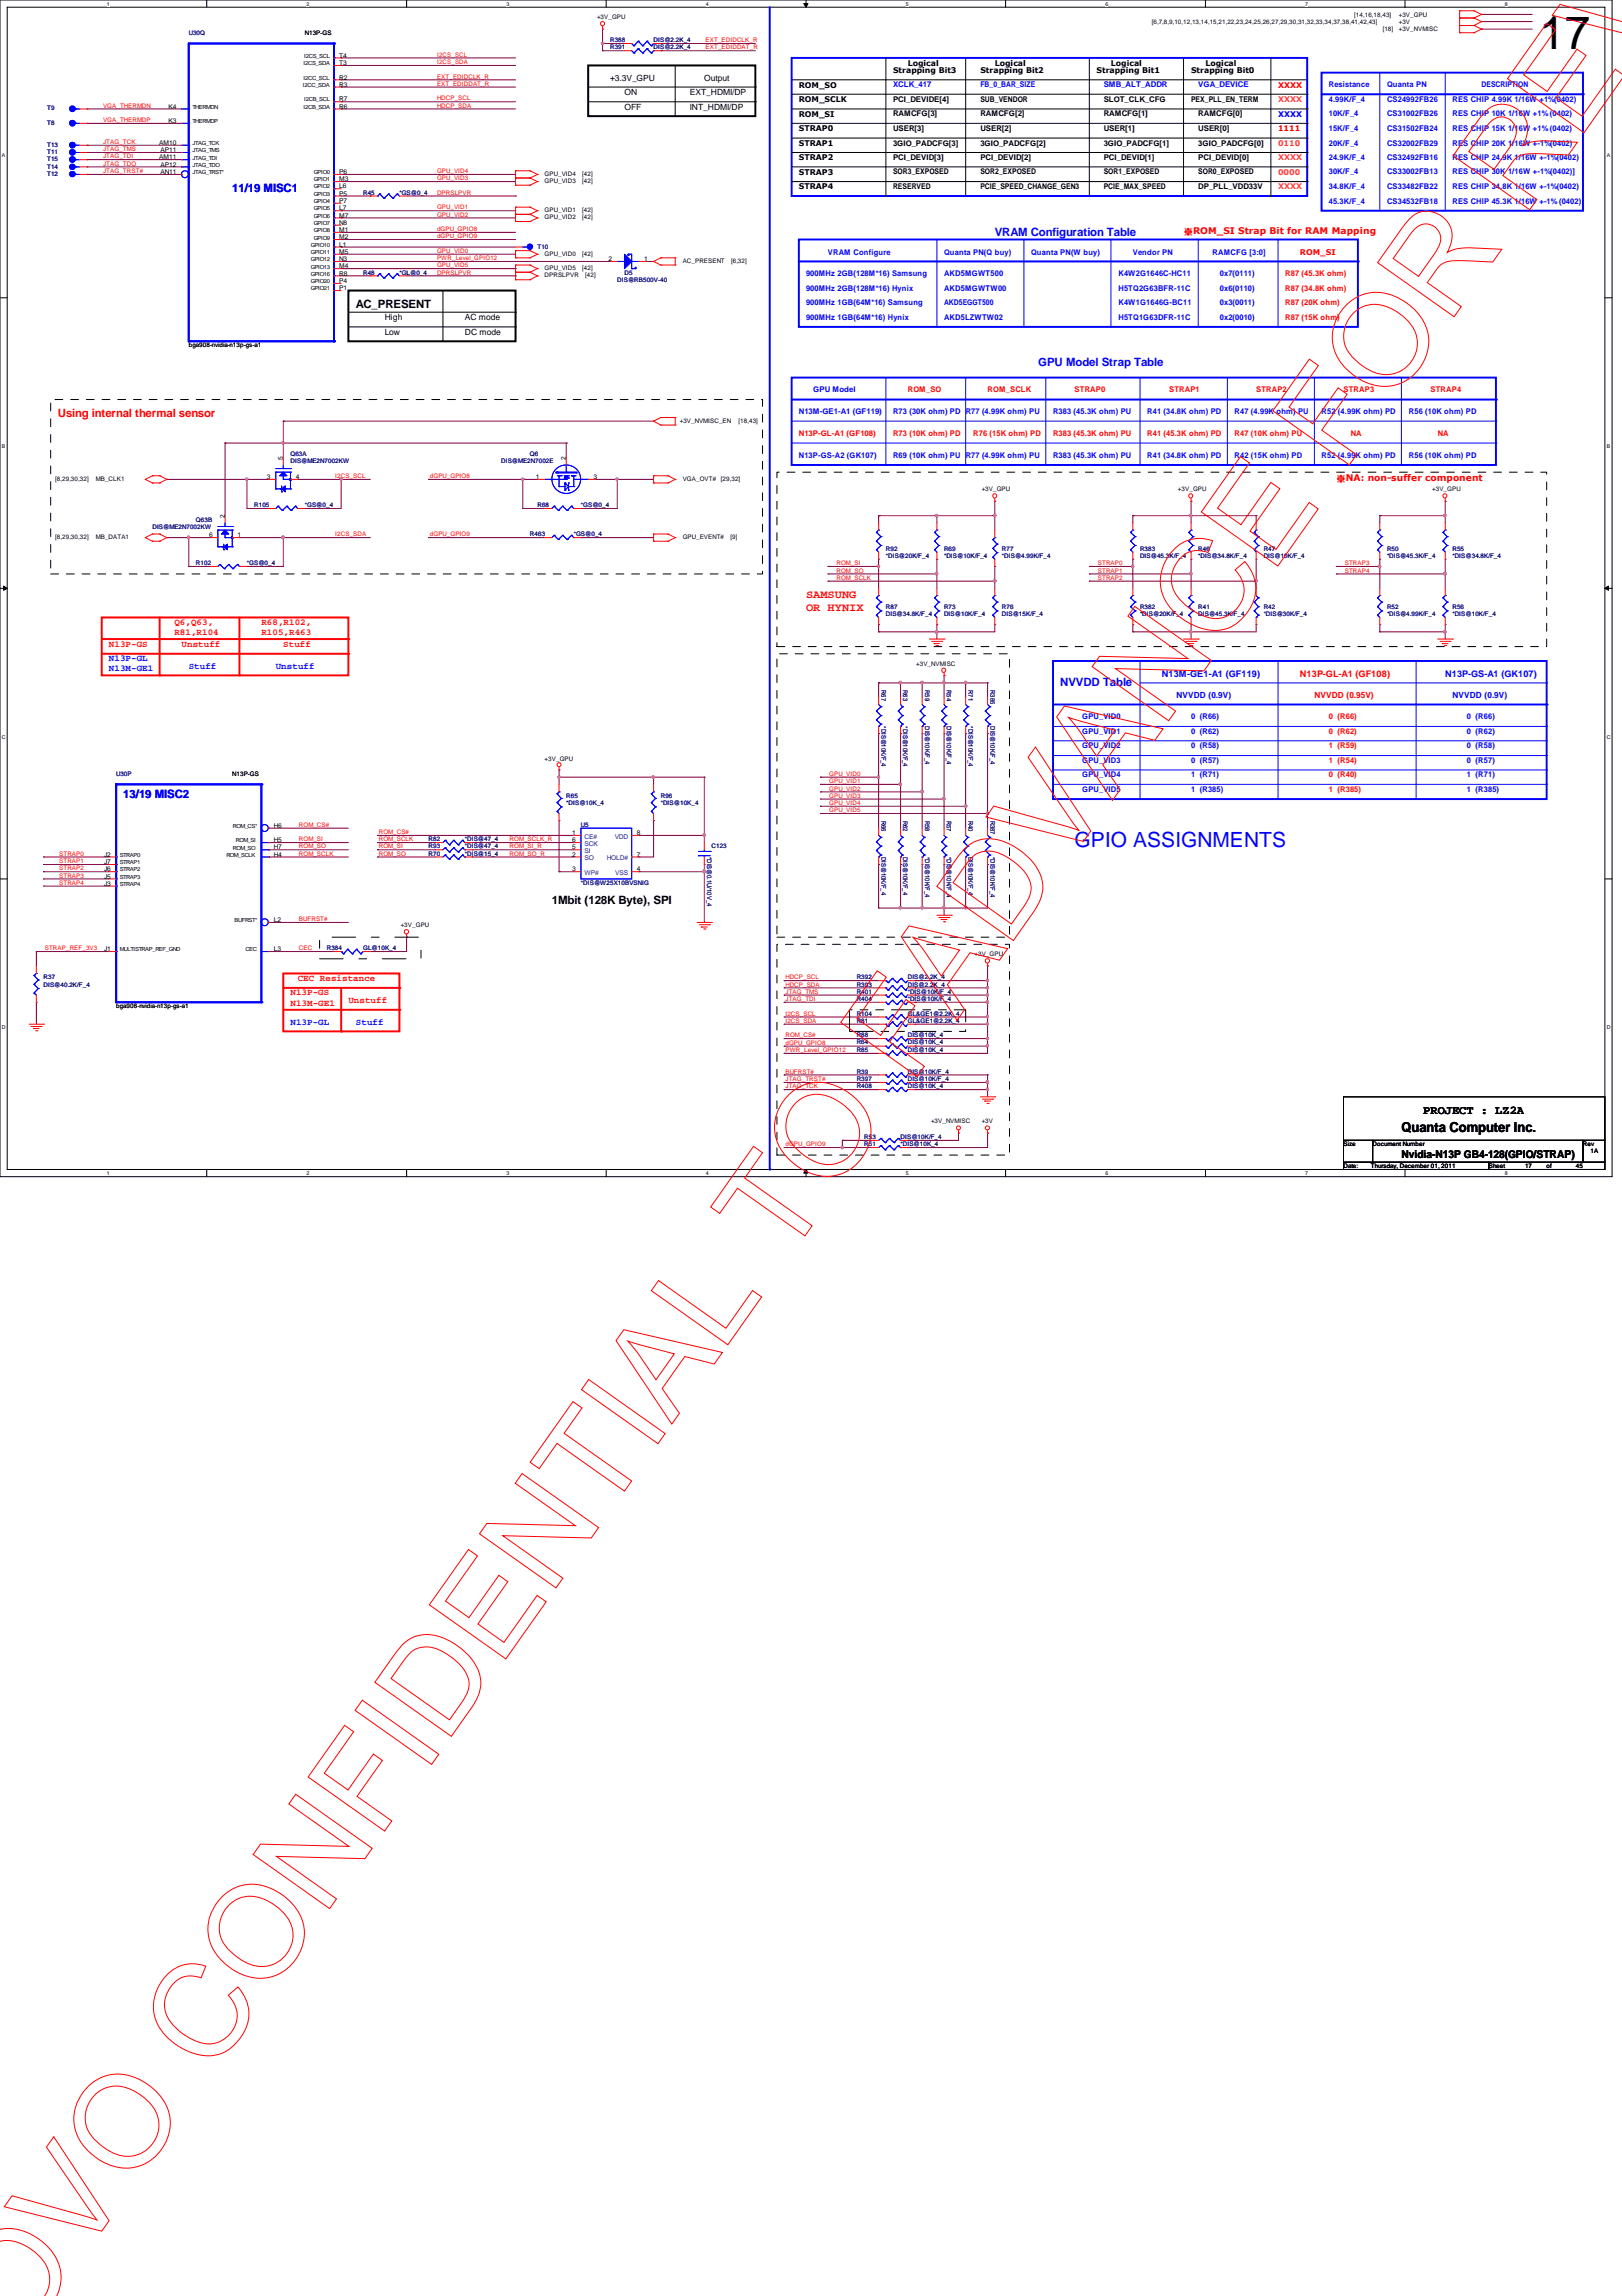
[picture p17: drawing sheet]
<svg xmlns="http://www.w3.org/2000/svg" width="210mm" height="297mm" viewBox="0 0 210 297" stroke-linecap="round" stroke-linejoin="round" font-family="sans-serif">
<defs><g id="words">
<text font-size="6" x="199.2" y="6.3">17</text>
<text font-size="2.7" fill="#00f" x="139.1" y="109.6">GPIO ASSIGNMENTS</text>
<text font-size="1.8" x="181.4" y="146.4">Quanta Computer Inc.</text>
<text font-size="1.6" x="184.2" y="144.1">PROJECT : LZ2A</text>
<g font-size="1.5" fill="#00f">
<text x="30.1" y="24.8">11/19 MISC1</text>
<text x="128.7" y="30.5">VRAM Configuration Table</text>
<text x="134.4" y="47.4">GPU Model Strap Table</text>
<text x="137.2" y="88.7">NVVDD Table</text>
<text x="16" y="103.2">13/19 MISC2</text>
</g>
<g font-size="1.5">
<text x="46.1" y="39.9">AC_PRESENT</text>
<text x="71.4" y="116.9">1Mbit (128K Byte), SPI</text>
</g>
<g font-size="1.5" fill="#f00">
<text x="7.5" y="54">Using internal thermal sensor</text>
<text x="104.3" y="77.3">SAMSUNG</text>
<text x="104.3" y="79">OR HYNIX</text>
</g>
<text font-size="1.4" x="181.4" y="149.8">Nvidia-N13P GB4-128(GPIO/STRAP)</text>
<g font-size="1.2" fill="#f00">
<text x="153.2" y="30.4">※</text>
<text x="153.2" y="30.4">※ROM_SI Strap Bit for RAM Mapping</text>
<text x="172.9" y="62.4">※</text>
<text x="173" y="62.4">※NA: non-suffer component</text>
<text x="14.1" y="83.7">N13P-GS</text>
<text x="22.6" y="80.9">Q6,Q63,</text>
<text x="22.6" y="82.2">R81,R104</text>
<text x="23.5" y="83.7">Unstuff</text>
<text x="33.8" y="80.9">R68,R102,</text>
<text x="33.8" y="82.2">R105,R463</text>
<text x="36.7" y="83.7">Stuff</text>
<text x="168.2" y="87.5">N13P-GL-A1 (GF108)</text>
<text x="37.6" y="128.8">N13P-GS</text>
<text x="37.6" y="130.1">N13M-GE1</text>
<text x="38.5" y="126.9">CEC Resistance</text>
<text x="45.1" y="129.7">Unstuff</text>
</g>
<g font-size="1.2" fill="#00f">
<text x="14.1" y="85.6">N13P-GL</text>
<text x="14.1" y="86.9">N13M-GE1</text>
<text x="24.4" y="86.5">Stuff</text>
<text x="35.7" y="86.5">Unstuff</text>
<text x="150.4" y="87.5">N13M-GE1-A1 (GF119)</text>
<text x="187" y="87.5">N13P-GS-A1 (GK107)</text>
<text x="37.6" y="132.5">N13P-GL</text>
<text x="46.1" y="132.5">Stuff</text>
</g>
<g font-size="1.1">
<text x="79" y="10.5">+3.3V_GPU</text>
<text x="91.1" y="10.5">Output</text>
<text x="80.8" y="12.3">ON</text>
<text x="80.8" y="14.2">OFF</text>
<text x="89.3" y="14.2">INT_HDMI/DP</text>
<text x="89.3" y="12.3">EXT_HDMI/DP</text>
<text x="49.8" y="41.4">High</text>
<text x="60.2" y="41.4">AC mode</text>
<text x="49.8" y="43.3">Low</text>
<text x="60.2" y="43.3">DC mode</text>
</g>
<g font-size="1.1" fill="#00f">
<text x="152.2" y="90.3">NVVDD (0.9V)</text>
<text x="188" y="90.3">NVVDD (0.9V)</text>
</g>
<text font-size="1.1" fill="#f00" x="170.1" y="90.3">NVVDD (0.95V)</text>
<g font-size="1">
<text x="103.4" y="11.3">ROM_SO</text>
<text x="115.6" y="9.5">Strapping Bit3</text>
<text x="117.5" y="8.5">Logical</text>
<text x="126.9" y="9.5">Strapping Bit2</text>
<text x="128.7" y="8.5">Logical</text>
<text x="141.9" y="9.5">Strapping Bit1</text>
<text x="143.8" y="8.5">Logical</text>
<text x="154.1" y="9.5">Strapping Bit0</text>
<text x="156" y="8.5">Logical</text>
<text x="103.4" y="13.2">ROM_SCLK</text>
<text x="103.4" y="15.1">ROM_SI</text>
<text x="103.4" y="17">STRAP0</text>
<text x="115.6" y="15.1">RAMCFG[3]</text>
<text x="115.6" y="13.2">PCI_DEVIDE[4]</text>
<text x="115.6" y="16.9">USER[3]</text>
<text x="126.9" y="16.9">USER[2]</text>
<text x="126.9" y="13.2">SUB_VENDOR</text>
<text x="126.9" y="15.1">RAMCFG[2]</text>
<text x="142.8" y="15.1">RAMCFG[1]</text>
<text x="142.8" y="13.2">SLOT_CLK_CFG</text>
<text x="142.8" y="16.9">USER[1]</text>
<text x="154.1" y="13.2">PEX_PLL_EN_TERM</text>
<text x="155.1" y="15.1">RAMCFG[0]</text>
<text x="155.1" y="16.9">USER[0]</text>
<text x="103.4" y="18.9">STRAP1</text>
<text x="103.4" y="20.7">STRAP2</text>
<text x="103.4" y="22.6">STRAP3</text>
<text x="115.6" y="18.8">3GIO_PADCFG[3]</text>
<text x="115.6" y="20.7">PCI_DEVID[3]</text>
<text x="115.6" y="22.6">SOR3_EXPOSED</text>
<text x="126.9" y="18.8">3GIO_PADCFG[2]</text>
<text x="126.9" y="22.6">SOR2_EXPOSED</text>
<text x="126.9" y="20.7">PCI_DEVID[2]</text>
<text x="142.8" y="18.8">3GIO_PADCFG[1]</text>
<text x="142.8" y="22.6">SOR1_EXPOSED</text>
<text x="142.8" y="20.7">PCI_DEVID[1]</text>
<text x="155.1" y="18.8">3GIO_PADCFG[0]</text>
<text x="155.1" y="22.6">SOR0_EXPOSED</text>
<text x="155.1" y="20.7">PCI_DEVID[0]</text>
<text x="103.4" y="24.5">STRAP4</text>
<text x="115.6" y="24.5">RESERVED</text>
<text x="126.9" y="24.5">PCIE_SPEED_CHANGE_GEN3</text>
<text x="142.8" y="24.5">PCIE_MAX_SPEED</text>
<text x="155.1" y="24.5">DP_PLL_VDD33V</text>
</g>
<g font-size="1" fill="#00f">
<text x="115.6" y="11.3">XCLK_417</text>
<text x="126.9" y="11.3">FB_0_BAR_SIZE</text>
<text x="142.8" y="11.3">SMB_ALT_ADDR</text>
<text x="155.1" y="11.3">VGA_DEVICE</text>
<text x="172" y="11.3">Resistance</text>
<text x="179.5" y="11.3">Quanta PN</text>
<text x="191.7" y="11.3">DESCRIPTION</text>
<text x="165.4" y="15.1">XXXX</text>
<text x="172" y="13.2">4.99K/F_4</text>
<text x="172" y="15.1">10K/F_4</text>
<text x="172" y="16.9">15K/F_4</text>
<text x="179.5" y="13.2">CS24992FB26</text>
<text x="179.5" y="15.1">CS31002FB26</text>
<text x="179.5" y="16.9">CS31502FB24</text>
<text x="188" y="13.2">RES CHIP 4.99K 1/16W +1%(0402)</text>
<text x="188" y="15.1">RES CHIP 10K 1/16W +1% (0402)</text>
<text x="188" y="16.9">RES CHIP 15K 1/16W +1% (0402)</text>
<text x="172" y="18.8">20K/F_4</text>
<text x="172" y="20.7">24.9K/F_4</text>
<text x="172" y="22.6">30K/F_4</text>
<text x="179.5" y="18.8">CS32002FB29</text>
<text x="179.5" y="20.7">CS32492FB16</text>
<text x="179.5" y="22.6">CS33002FB13</text>
<text x="188" y="18.8">RES CHIP 20K 1/16W +-1%(0402)</text>
<text x="188" y="20.7">RES CHIP 24.9K 1/16W +-1%(0402)</text>
<text x="188" y="22.6">RES CHIP 30K 1/16W +-1%(0402)]</text>
<text x="172" y="24.5">34.8K/F_4</text>
<text x="172" y="26.3">45.3K/F_4</text>
<text x="179.5" y="24.5">CS33482FB22</text>
<text x="179.5" y="26.3">CS34532FB18</text>
<text x="188" y="24.5">RES CHIP 34.8K 1/16W +-1%(0402)</text>
<text x="188" y="26.3">RES CHIP 45.3K 1/16W +-1% (0402)</text>
<text x="104.3" y="35.7">900MHz 2GB(128M*16) Samsung</text>
<text x="107.1" y="32.9">VRAM Configure</text>
<text x="122.2" y="32.9">Quanta PN(Q buy)</text>
<text x="122.2" y="35.7">AKD5MGWT500</text>
<text x="133.4" y="32.9">Quanta PN(W buy)</text>
<text x="144.7" y="35.7">K4W2G1646C-HC11</text>
<text x="146.6" y="32.9">Vendor PN</text>
<text x="156.9" y="32.9">RAMCFG [3:0]</text>
<text x="157.9" y="35.7">0x7(0111)</text>
<text x="104.3" y="39.5">900MHz 1GB(64M*16) Samsung</text>
<text x="104.3" y="41.4">900MHz 1GB(64M*16) Hynix</text>
<text x="104.3" y="37.6">900MHz 2GB(128M*16) Hynix</text>
<text x="122.2" y="37.6">AKD5MGWTW00</text>
<text x="122.2" y="39.5">AKD5EGGT500</text>
<text x="122.2" y="41.4">AKD5LZWTW02</text>
<text x="144.7" y="37.6">H5TQ2G63BFR-11C</text>
<text x="144.7" y="39.5">K4W1G1646G-BC11</text>
<text x="144.7" y="41.4">H5TQ1G63DFR-11C</text>
<text x="157.9" y="37.6">0x6(0110)</text>
<text x="157.9" y="39.5">0x3(0011)</text>
<text x="157.9" y="41.4">0x2(0010)</text>
<text x="103.4" y="53.6">N13M-GE1-A1 (GF119)</text>
<text x="105.2" y="50.8">GPU Model</text>
<text x="115.6" y="53.6">R73 (30K ohm) PD R77 (4.99K ohm) PU</text>
<text x="136.3" y="53.6">R383 (45.3K ohm) PU</text>
<text x="148.5" y="53.6">R41 (34.8K ohm) PD</text>
<text x="159.8" y="53.6">R47 (4.99K ohm) PU</text>
<text x="171" y="53.6">R52 (4.99K ohm) PD</text>
<text x="182.3" y="53.6">R56 (10K ohm) PD</text>
<text x="103.4" y="59.2">N13P-GS-A2 (GK107)</text>
<text x="115.6" y="59.2">R69 (10K ohm) PU R77 (4.99K ohm) PU</text>
<text x="136.3" y="59.2">R383 (45.3K ohm) PU</text>
<text x="148.5" y="59.2">R41 (34.8K ohm) PD</text>
<text x="159.8" y="59.2">R42 (15K ohm) PD</text>
<text x="171" y="59.2">R52 (4.99K ohm) PD</text>
<text x="182.3" y="59.2">R56 (10K ohm) PD</text>
<text x="140" y="93">GPU_VID0</text>
<text x="140" y="95">GPU_VID1</text>
<text x="154.1" y="93">0 (R66)</text>
<text x="154.1" y="95">0 (R62)</text>
<text x="189.8" y="93">0 (R66)</text>
<text x="189.8" y="95">0 (R62)</text>
<text x="140" y="100.6">GPU_VID4</text>
<text x="140" y="96.8">GPU_VID2</text>
<text x="140" y="98.7">GPU_VID3</text>
<text x="154.1" y="96.8">0 (R58)</text>
<text x="154.1" y="98.7">0 (R57)</text>
<text x="154.1" y="100.6">1 (R71)</text>
<text x="189.8" y="96.8">0 (R58)</text>
<text x="189.8" y="98.7">0 (R57)</text>
<text x="189.8" y="100.6">1 (R71)</text>
<text x="140" y="102.4">GPU_VID5</text>
<text x="154.1" y="102.4">1 (R385)</text>
<text x="189.8" y="102.4">1 (R385)</text>
</g>
<g font-size="1" fill="#f00">
<text x="165.4" y="11.3">XXXX</text>
<text x="165.4" y="17">1111</text>
<text x="166.3" y="35.7">R87 (45.3K ohm)</text>
<text x="168.2" y="33">ROM_SI</text>
<text x="166.3" y="37.6">R87 (34.8K ohm)</text>
<text x="166.3" y="39.5">R87 (20K ohm)</text>
<text x="166.3" y="41.4">R87 (15K ohm)</text>
<text x="117.5" y="50.8">ROM_SO</text>
<text x="127.8" y="50.8">ROM_SCLK</text>
<text x="139.1" y="50.8">STRAP0</text>
<text x="151.3" y="50.8">STRAP1</text>
<text x="162.6" y="50.8">STRAP2</text>
<text x="173.9" y="50.8">STRAP3</text>
<text x="185.1" y="50.8">STRAP4</text>
<text x="103.4" y="56.4">N13P-GL-A1 (GF108)</text>
<text x="115.6" y="56.4">R73 (10K ohm) PD</text>
<text x="125.9" y="56.4">R76 (15K ohm) PD</text>
<text x="136.3" y="56.4">R383 (45.3K ohm) PU</text>
<text x="148.5" y="56.4">R41 (45.3K ohm) PD</text>
<text x="159.8" y="56.4">R47 (10K ohm) PU</text>
<text x="174.8" y="56.4">NA</text>
<text x="186.1" y="56.4">NA</text>
<text x="172" y="93">0 (R66)</text>
<text x="172" y="95">0 (R62)</text>
<text x="172" y="96.8">1 (R59)</text>
<text x="172" y="98.7">1 (R54)</text>
<text x="172" y="100.6">0 (R40)</text>
<text x="172" y="102.4">1 (R385)</text>
</g>
<g font-size="1" fill="#ff8000">
<text x="165.4" y="13.2">XXXX</text>
<text x="165.4" y="18.9">0110</text>
<text x="165.4" y="20.7">XXXX</text>
<text x="165.4" y="22.6">0000</text>
<text x="165.4" y="24.5">XXXX</text>
</g>
<g font-size=".8" fill="#000080">
<text x="24.4" y="4.5">U30Q</text>
<text x="79" y="5.5">R388</text>
<text x="84.6" y="5.5">DIS@2.2K_4</text>
<text x="79" y="6.4">R391</text>
<text x="84.6" y="6.4">DIS@2.2K_4</text>
<text x="6.1" y="14.3">T9</text>
<text x="6.1" y="16.2">T8</text>
<text x="6.1" y="19.9">T11</text>
<text x="6.1" y="21.8">T14</text>
<text x="6.1" y="20.9">T15</text>
<text x="6.1" y="19">T13</text>
<text x="6.1" y="22.7">T12</text>
<text x="47" y="25.2">R45</text>
<text x="51.7" y="25.2">*GS@0_4</text>
<text x="47" y="35.5">R48</text>
<text x="51.7" y="35.5">*GL@0_4</text>
<text x="69.6" y="32.3">T10</text>
<text x="80.8" y="35.5">D5</text>
<text x="79.9" y="36.4">DIS@RB500V-40</text>
<text x="37.6" y="59">Q63A</text>
<text x="37.6" y="59.9">DIS@ME2N7002KW</text>
<text x="64.9" y="59.9">DIS@ME2N7002E</text>
<text x="68.6" y="59">Q6</text>
<text x="32.9" y="65.6">R105</text>
<text x="39.5" y="65.6">*GS@0_4</text>
<text x="69.6" y="65.6">R68</text>
<text x="75.2" y="65.6">*GS@0_4</text>
<text x="19.7" y="68.4">DIS@ME2N7002KW</text>
<text x="25.4" y="67.5">Q63B</text>
<text x="68.6" y="69.3">R463</text>
<text x="74.3" y="69.3">*GS@0_4</text>
<text x="114.6" y="71.2">R92</text>
<text x="122.2" y="71.2">R69</text>
<text x="129.7" y="71.2">R77</text>
<text x="147.5" y="71.2">R383</text>
<text x="155.1" y="71.2">R46</text>
<text x="163.5" y="71.2">R47</text>
<text x="179.5" y="71.2">R50</text>
<text x="188" y="71.2">R55</text>
<text x="25.4" y="73.1">R102</text>
<text x="32" y="73.1">*GS@0_4</text>
<text x="114.6" y="72.2">*DIS@20K/F_4</text>
<text x="122.2" y="72.2">*DIS@10K/F_4</text>
<text x="129.7" y="72.2">*DIS@4.99K/F_4</text>
<text x="147.5" y="72.2">DIS@45.3K/F_4</text>
<text x="155.1" y="72.2">*DIS@34.8K/F_4</text>
<text x="163.5" y="72.2">DIS@10K/F_4</text>
<text x="179.5" y="72.2">*DIS@45.3K/F_4</text>
<text x="188" y="72.2">*DIS@34.8K/F_4</text>
<text x="114.6" y="78.7">R87</text>
<text x="114.6" y="79.7">DIS@34.8K/F_4</text>
<text x="122.2" y="78.7">R73</text>
<text x="122.2" y="79.7">DIS@10K/F_4</text>
<text x="129.7" y="78.7">R76</text>
<text x="129.7" y="79.7">DIS@15K/F_4</text>
<text x="147.5" y="78.7">R382</text>
<text x="147.5" y="79.7">*DIS@20K/F_4</text>
<text x="155.1" y="78.7">R41</text>
<text x="155.1" y="79.7">DIS@45.3K/F_4</text>
<text x="163.5" y="78.7">R42</text>
<text x="163.5" y="79.7">*DIS@30K/F_4</text>
<text x="179.5" y="78.7">R52</text>
<text x="179.5" y="79.7">*DIS@4.99K/F_4</text>
<text x="188" y="78.7">R56</text>
<text x="188" y="79.7">*DIS@10K/F_4</text>
<text x="114.1" y="89.3" transform="rotate(90 114.1 89.3)">R67</text>
<text x="116.9" y="89.3" transform="rotate(90 116.9 89.3)">R63</text>
<text x="119.7" y="89.3" transform="rotate(90 119.7 89.3)">R59</text>
<text x="122.5" y="89.3" transform="rotate(90 122.5 89.3)">R54</text>
<text x="125.3" y="89.3" transform="rotate(90 125.3 89.3)">R71</text>
<text x="128.2" y="89.3" transform="rotate(90 128.2 89.3)">R385</text>
<text x="114.1" y="94" transform="rotate(90 114.1 94)">*DIS@10K/F_4</text>
<text x="116.9" y="94" transform="rotate(90 116.9 94)">*DIS@10K/F_4</text>
<text x="119.7" y="94" transform="rotate(90 119.7 94)">DIS@10K/F_4</text>
<text x="122.5" y="94" transform="rotate(90 122.5 94)">DIS@10K/F_4</text>
<text x="125.3" y="94" transform="rotate(90 125.3 94)">*DIS@10K/F_4</text>
<text x="128.2" y="94" transform="rotate(90 128.2 94)">DIS@10K/F_4</text>
<text x="15" y="100.4">U30P</text>
<text x="73.3" y="103.2">R65</text>
<text x="73.3" y="104.1">*DIS@10K_4</text>
<text x="75.2" y="106.9">U5</text>
<text x="85.5" y="103.2">R96</text>
<text x="85.5" y="104.1">*DIS@10K_4</text>
<text x="114.1" y="106.2" transform="rotate(90 114.1 106.2)">R66</text>
<text x="116.9" y="106.2" transform="rotate(90 116.9 106.2)">R62</text>
<text x="119.7" y="106.2" transform="rotate(90 119.7 106.2)">R58</text>
<text x="122.5" y="106.2" transform="rotate(90 122.5 106.2)">R57</text>
<text x="125.3" y="106.2" transform="rotate(90 125.3 106.2)">R40</text>
<text x="128.2" y="106.2" transform="rotate(90 128.2 106.2)">R387</text>
<text x="55.5" y="110.7">R70</text>
<text x="55.5" y="109.8">R93</text>
<text x="55.5" y="108.8">R82</text>
<text x="60.2" y="110.7">*DIS@15_4</text>
<text x="60.2" y="109.8">*DIS@47_4</text>
<text x="60.2" y="108.8">*DIS@47_4</text>
<text x="91.5" y="110.9" transform="rotate(90 91.5 110.9)">*DIS@0.1U/10V_4</text>
<text x="92.1" y="109.8">C123</text>
<text x="114.1" y="110.9" transform="rotate(90 114.1 110.9)">DIS@10K/F_4</text>
<text x="116.9" y="110.9" transform="rotate(90 116.9 110.9)">DIS@10K/F_4</text>
<text x="119.7" y="110.9" transform="rotate(90 119.7 110.9)">*DIS@10K/F_4</text>
<text x="122.5" y="110.9" transform="rotate(90 122.5 110.9)">*DIS@10K/F_4</text>
<text x="125.3" y="110.9" transform="rotate(90 125.3 110.9)">DIS@10K/F_4</text>
<text x="128.2" y="110.9" transform="rotate(90 128.2 110.9)">*DIS@10K/F_4</text>
<text x="75.2" y="114.5">*DIS@W25X10BVSNIG</text>
<text x="42.3" y="122.9">R384</text>
<text x="47" y="122.9">GL@10K_4</text>
<text x="5.6" y="126.7">R37</text>
<text x="5.6" y="127.6">DIS@40.2K/F_4</text>
<text x="110.9" y="128.6">R401</text>
<text x="110.9" y="131.4">R104</text>
<text x="110.9" y="127.6">R393</text>
<text x="110.9" y="129.5">R404</text>
<text x="110.9" y="126.7">R392</text>
<text x="117.5" y="128.6">*DIS@10K/F_4</text>
<text x="117.5" y="131.4">GL&amp;GE1@2.2K_4</text>
<text x="117.5" y="127.6">DIS@2.2K_4</text>
<text x="117.5" y="129.5">*DIS@10K/F_4</text>
<text x="117.5" y="126.7">DIS@2.2K_4</text>
<text x="110.9" y="132.3">R81</text>
<text x="110.9" y="134.2">R88</text>
<text x="110.9" y="135.1">R64</text>
<text x="110.9" y="136.1">R85</text>
<text x="117.5" y="132.3">GL&amp;GE1@2.2K_4</text>
<text x="117.5" y="134.2">DIS@10K_4</text>
<text x="117.5" y="135.1">DIS@10K_4</text>
<text x="117.5" y="136.1">DIS@10K_4</text>
<text x="110.9" y="140.8">R408</text>
<text x="110.9" y="139.8">R397</text>
<text x="110.9" y="138.9">R39</text>
<text x="117.5" y="140.8">DIS@10K_4</text>
<text x="117.5" y="139.8">DIS@10K/F_4</text>
<text x="117.5" y="138.9">DIS@10K/F_4</text>
<text x="111.8" y="148.3">R51</text>
<text x="111.8" y="147.4">R53</text>
<text x="116.5" y="148.3">*DIS@10K_4</text>
<text x="116.5" y="147.4">DIS@10K/F_4</text>
</g>
<g font-size=".8">
<text x="39.5" y="4.5">N13P-GS</text>
<text x="77.3" y="2.5">+3V_GPU</text>
<text x="149.1" y="3.1">[6,7,8,9,10,12,13,14,15,21,22,23,24,25,26,27,29,30,31,32,33,34,37,38,41,42,43]</text>
<text x="175.3" y="2.2">[14,16,18,43]</text>
<text x="178.9" y="4.1">[18]</text>
<text x="181" y="4.1">+3V_NVMISC</text>
<text x="181" y="2.2">+3V_GPU</text>
<text x="181" y="3.1">+3V</text>
<text x="43.9" y="11.2">R3</text>
<text x="43.9" y="10.3">R2</text>
<text x="43.9" y="8.4">T3</text>
<text x="43.9" y="7.5">T4</text>
<text x="21.8" y="15.9">K3</text>
<text x="21.8" y="14.1">K4</text>
<text x="43.9" y="14.1">R6</text>
<text x="43.9" y="13.1">R7</text>
<text x="20.6" y="20.6">AM11</text>
<text x="20.6" y="18.8">AM10</text>
<text x="20.8" y="22.5">AN11</text>
<text x="20.8" y="21.5">AP12</text>
<text x="20.8" y="19.7">AP11</text>
<text x="43.9" y="23.5">M3</text>
<text x="43.9" y="22.5">P6</text>
<text x="70.5" y="22.7">GPU_VID4</text>
<text x="70.5" y="23.7">GPU_VID3</text>
<text x="75.4" y="22.7">[42]</text>
<text x="75.4" y="23.7">[42]</text>
<text x="43.9" y="29.1">N8</text>
<text x="43.9" y="28.2">M7</text>
<text x="43.9" y="27.2">L7</text>
<text x="43.9" y="26.2">P7</text>
<text x="43.9" y="25.3">P5</text>
<text x="43.9" y="24.4">L6</text>
<text x="70.5" y="27.4">GPU_VID1</text>
<text x="70.5" y="28.4">GPU_VID2</text>
<text x="75.4" y="27.4">[42]</text>
<text x="75.4" y="28.4">[42]</text>
<text x="43.9" y="35.6">R8</text>
<text x="43.9" y="34.7">M4</text>
<text x="43.9" y="33.8">N3</text>
<text x="43.9" y="32.9">M5</text>
<text x="43.9" y="31.9">L1</text>
<text x="43.9" y="30.9">M2</text>
<text x="43.9" y="30">M1</text>
<text x="70.5" y="33.1">GPU_VID0</text>
<text x="70.5" y="35">GPU_VID5</text>
<text x="70.5" y="35.9">DPRSLPVR</text>
<text x="75.4" y="33.1">[42]</text>
<text x="75.4" y="35">[42]</text>
<text x="75.7" y="35.9">[42]</text>
<text x="78.7" y="33.8">2</text>
<text x="83.4" y="33.8">1</text>
<text x="88.3" y="34">AC_PRESENT</text>
<text x="94.6" y="34">[6,32]</text>
<text x="43.9" y="37.5">P1</text>
<text x="43.9" y="36.6">P4</text>
<text x="24.4" y="44.9">bga908-nvidia-n13p-gs-a1</text>
<text x="36.6" y="59.5" transform="rotate(-90 36.6 59.5)">5</text>
<text x="73.2" y="59.5" transform="rotate(-90 73.2 59.5)">2</text>
<text x="88" y="54.7">+3V_NVMISC_EN</text>
<text x="95.6" y="54.7">[18,43]</text>
<text x="7.2" y="62.2">[8,29,30,32]</text>
<text x="12.4" y="62.2">MB_CLK1</text>
<text x="34.5" y="62">3</text>
<text x="38.3" y="62">4</text>
<text x="69.3" y="62">1</text>
<text x="76.8" y="62">3</text>
<text x="88.3" y="62.2">VGA_OVT#</text>
<text x="93.3" y="62.2">[29,32]</text>
<text x="127" y="63.5">+3V_GPU</text>
<text x="152.4" y="63.5">+3V_GPU</text>
<text x="185.3" y="63.5">+3V_GPU</text>
<text x="7.2" y="69.7">[8,29,30,32]</text>
<text x="12.4" y="69.7">MB_DATA1</text>
<text x="27.1" y="69.5">6</text>
<text x="29.1" y="67" transform="rotate(-90 29.1 67)">2</text>
<text x="30.7" y="69.5">1</text>
<text x="88.3" y="69.7">GPU_EVENT#</text>
<text x="94.5" y="69.7">[9]</text>
<text x="118.6" y="86.1">+3V_NVMISC</text>
<text x="30.1" y="100.4">N13P-GS</text>
<text x="70.5" y="98.5">+3V_GPU</text>
<text x="35.4" y="107.1">H6</text>
<text x="13.5" y="113.7">J5</text>
<text x="13.5" y="112.7">J6</text>
<text x="13.5" y="111.8">J7</text>
<text x="13.5" y="110.8">J2</text>
<text x="35.4" y="110.8">H4</text>
<text x="35.4" y="109.9">H7</text>
<text x="35.4" y="109">H5</text>
<text x="74" y="108">1</text>
<text x="74" y="109">6</text>
<text x="74" y="109.9">5</text>
<text x="74" y="110.8">2</text>
<text x="74" y="112.7">3</text>
<text x="82.4" y="108">8</text>
<text x="82.4" y="112.7">4</text>
<text x="82.4" y="110.8">7</text>
<text x="13.5" y="114.6">J3</text>
<text x="35.4" y="119.3">L2</text>
<text x="51.9" y="119.9">+3V_GPU</text>
<text x="13.5" y="123.1">J1</text>
<text x="35.4" y="123.1">L3</text>
<text x="126.1" y="123.7">+3V_GPU</text>
<text x="15" y="130.4">bga908-nvidia-n13p-gs-a1</text>
<text x="120.5" y="145.3">+3V_NVMISC</text>
<text x="127" y="145.3">+3V</text>
<text x="173.9" y="148.3">Size</text>
<text x="177.6" y="148.3">Document Number</text>
<text x="204.9" y="148.3">Rev</text>
<text x="205.8" y="149.2">1A</text>
<text x="173.9" y="151.1">Date:</text>
<text x="177.4" y="151.1">Thursday, December 01, 2011</text>
<text x="192.7" y="151.1">Sheet</text>
<text x="197.4" y="151.1">17</text>
<text x="200.2" y="151.1">of</text>
<text x="203.9" y="151.1">45</text>
</g>
<g font-size=".8" fill="#f00">
<text x="91.3" y="5.5">EXT_EDIDCLK_R</text>
<text x="56.6" y="7.3">I2CS_SCL</text>
<text x="56.6" y="8.3">I2CS_SDA</text>
<text x="56.6" y="10.2">EXT_EDIDCLK_R</text>
<text x="56.6" y="11.1">EXT_EDIDDAT_R</text>
<text x="91.3" y="6.4">EXT_EDIDDAT_R</text>
<text x="13.3" y="13.9">VGA_THERMDN</text>
<text x="13.3" y="15.8">VGA_THERMDP</text>
<text x="56.6" y="13">HDCP_SCL</text>
<text x="56.6" y="13.9">HDCP_SDA</text>
<text x="13.3" y="22.4">JTAG_TRST#</text>
<text x="13.3" y="20.5">JTAG_TDI</text>
<text x="13.3" y="18.6">JTAG_TCK</text>
<text x="13.3" y="19.6">JTAG_TMS</text>
<text x="13.3" y="21.4">JTAG_TDO</text>
<text x="56.6" y="23.3">GPU_VID3</text>
<text x="56.6" y="22.4">GPU_VID4</text>
<text x="56.6" y="28">GPU_VID2</text>
<text x="56.6" y="27.1">GPU_VID1</text>
<text x="56.6" y="29.9">dGPU_GPIO8</text>
<text x="56.6" y="25.2">DPRSLPVR</text>
<text x="56.6" y="33.7">PWR_Level_GPIO12</text>
<text x="56.6" y="30.8">dGPU_GPIO9</text>
<text x="56.6" y="32.7">GPU_VID0</text>
<text x="56.6" y="34.6">GPU_VID5</text>
<text x="56.6" y="35.5">DPRSLPVR</text>
<text x="43.4" y="61.8">I2CS_SCL</text>
<text x="55.6" y="61.8">dGPU_GPIO8</text>
<text x="43.4" y="69.4">I2CS_SDA</text>
<text x="55.6" y="69.4">dGPU_GPIO9</text>
<text x="108.2" y="75">ROM_SCLK</text>
<text x="108.2" y="73.1">ROM_SI</text>
<text x="108.2" y="74.1">ROM_SO</text>
<text x="142.1" y="73.1">STRAP0</text>
<text x="142.1" y="74.1">STRAP1</text>
<text x="142.1" y="75">STRAP2</text>
<text x="174" y="73.1">STRAP3</text>
<text x="174" y="74.1">STRAP4</text>
<text x="107.3" y="101.3">GPU_VID1</text>
<text x="107.3" y="100.4">GPU_VID0</text>
<text x="38.7" y="107">ROM_CS#</text>
<text x="49" y="107.9">ROM_CS#</text>
<text x="107.3" y="102.3">GPU_VID2</text>
<text x="107.3" y="103.2">GPU_VID3</text>
<text x="107.3" y="104.1">GPU_VID4</text>
<text x="107.3" y="105.1">GPU_VID5</text>
<text x="7.7" y="110.7">STRAP0</text>
<text x="7.7" y="111.7">STRAP1</text>
<text x="7.7" y="112.6">STRAP2</text>
<text x="7.7" y="113.5">STRAP3</text>
<text x="38.7" y="108.8">ROM_SI</text>
<text x="38.7" y="109.8">ROM_SO</text>
<text x="38.7" y="110.7">ROM_SCLK</text>
<text x="49" y="108.8">ROM_SCLK</text>
<text x="49" y="109.8">ROM_SI</text>
<text x="49" y="110.7">ROM_SO</text>
<text x="66" y="109.8">ROM_SI_R</text>
<text x="66" y="110.7">ROM_SO_R</text>
<text x="66" y="108.8">ROM_SCLK_R</text>
<text x="7.7" y="114.5">STRAP4</text>
<text x="38.7" y="119.2">BUFRST#</text>
<text x="5.8" y="122.9">STRAP_REF_3V3</text>
<text x="38.7" y="122.9">CEC</text>
<text x="101.6" y="131.4">I2CS_SCL</text>
<text x="101.6" y="127.6">HDCP_SDA</text>
<text x="101.6" y="126.7">HDCP_SCL</text>
<text x="101.6" y="128.6">JTAG_TMS</text>
<text x="101.6" y="129.5">JTAG_TDI</text>
<text x="101.6" y="132.3">I2CS_SDA</text>
<text x="101.6" y="134.2">ROM_CS#</text>
<text x="101.6" y="136.1">PWR_Level_GPIO12</text>
<text x="101.6" y="135.2">dGPU_GPIO8</text>
<text x="101.6" y="140.8">JTAG_TCK</text>
<text x="101.6" y="139.9">JTAG_TRST#</text>
<text x="101.6" y="138.9">BUFRST#</text>
<text x="101.6" y="148.3">dGPU_GPIO9</text>
</g>
<g font-size=".8" fill="#004080">
<text x="75.6" y="108.5">CE#</text>
<text x="75.6" y="109.4">SCK</text>
<text x="75.6" y="110.4">SI</text>
<text x="75.6" y="111.3">SO</text>
<text x="75.6" y="113.2">WP#</text>
<text x="78.5" y="111.3">HOLD#</text>
<text x="79.5" y="108.5">VDD</text>
<text x="79.6" y="113.2">VSS</text>
</g>
<g font-size=".7">
<text x="13.8" y=".7">1</text>
<text x="39.7" y=".7">2</text>
<text x="65.5" y=".7">3</text>
<text x="91.4" y=".7">4</text>
<text x="117.2" y=".7">5</text>
<text x="143" y=".7">6</text>
<text x="168.9" y=".7">7</text>
<text x="194.7" y=".7">8</text>
<text x="39.2" y="11.3">I2CC_SDA</text>
<text x="39.3" y="10.3">I2CC_SCL</text>
<text x="39.3" y="8.4">I2CS_SDA</text>
<text x="39.4" y="7.5">I2CS_SCL</text>
<text x="24.9" y="16">THERMDP</text>
<text x="24.9" y="14.1">THERMDN</text>
<text x="39.3" y="14.1">I2CB_SDA</text>
<text x="39.4" y="13.1">I2CB_SCL</text>
<text x=".3" y="20.4">A</text>
<text x="24.9" y="22.5">JTAG_TRST*</text>
<text x="24.9" y="21.6">JTAG_TDO</text>
<text x="24.9" y="20.7">JTAG_TDI</text>
<text x="24.9" y="19.7">JTAG_TMS</text>
<text x="24.9" y="18.8">JTAG_TCK</text>
<text x="40.6" y="23.5">GPIO1</text>
<text x="40.6" y="22.5">GPIO0</text>
<text x="207.9" y="20.4">A</text>
<text x="40.6" y="29.1">GPIO7</text>
<text x="40.6" y="28.2">GPIO6</text>
<text x="40.6" y="27.2">GPIO5</text>
<text x="40.6" y="26.3">GPIO4</text>
<text x="40.6" y="25.4">GPIO3</text>
<text x="40.6" y="24.4">GPIO2</text>
<text x="40.2" y="35.7">GPIO16</text>
<text x="40.2" y="34.8">GPIO13</text>
<text x="40.2" y="33.8">GPIO12</text>
<text x="40.2" y="32.9">GPIO11</text>
<text x="40.2" y="31.9">GPIO10</text>
<text x="40.6" y="31">GPIO9</text>
<text x="40.6" y="30.1">GPIO8</text>
<text x="40.2" y="37.5">GPIO21</text>
<text x="40.2" y="36.6">GPIO20</text>
<text x=".3" y="58">B</text>
<text x="207.9" y="58">B</text>
<text x=".3" y="95.5">C</text>
<text x="207.9" y="95.5">C</text>
<text x="30.1" y="107.1">ROM_CS*</text>
<text x="15.5" y="113.7">STRAP3</text>
<text x="15.5" y="112.7">STRAP2</text>
<text x="15.5" y="111.8">STRAP1</text>
<text x="15.5" y="110.9">STRAP0</text>
<text x="29.3" y="110.9">ROM_SCLK</text>
<text x="30.1" y="109.9">ROM_SO</text>
<text x="30.5" y="109">ROM_SI</text>
<text x="15.5" y="114.6">STRAP4</text>
<text x="30.4" y="119.3">BUFRST*</text>
<text x="15.5" y="123.1">MULTISTRAP_REF_GND</text>
<text x="31.7" y="123.1">CEC</text>
<text x=".3" y="133.1">D</text>
<text x="207.9" y="133.1">D</text>
<text x="13.8" y="152">1</text>
<text x="39.7" y="152">2</text>
<text x="65.5" y="152">3</text>
<text x="91.4" y="152">4</text>
<text x="117.2" y="152">5</text>
<text x="143" y="152">6</text>
<text x="168.9" y="152">7</text>
<text x="194.7" y="152">8</text>
</g>
</g></defs>
<path d="M0 0h208.6v152.2h-208.6zM.9 .9h206.8v150.4h-206.8z" fill="none" stroke="#000" stroke-width=".13"/>
<g fill="#fff">
<path d="M13.8 .1h.4v.7h-.4z"/>
<path d="M13.8 151.4h.4v.7h-.4z"/>
</g>
<path d="M26.8 0v.9M26.8 151.3v.9" fill="none" stroke="#000" stroke-width=".13"/>
<g fill="#fff">
<path d="M39.7 .1h.3v.7h-.3z"/>
<path d="M39.7 151.4h.3v.7h-.3z"/>
</g>
<path d="M52.6 0v.9M52.6 151.3v.9" fill="none" stroke="#000" stroke-width=".13"/>
<g fill="#fff">
<path d="M65.5 .1h.4v.7h-.4z"/>
<path d="M65.5 151.4h.4v.7h-.4z"/>
</g>
<path d="M78.4 0v.9M78.4 151.3v.9" fill="none" stroke="#000" stroke-width=".13"/>
<g fill="#fff">
<path d="M91.4 .1h.3v.7h-.3z"/>
<path d="M91.4 151.4h.3v.7h-.3z"/>
</g>
<path d="M104.3 0v.9M104 .5h.6l-.3 .4zM104.3 151.3l.3 .5h-.6zM104.3 151.3v.9" fill="none" stroke="#000" stroke-width=".13"/>
<path d="M104 .5h.6l-.3 .4zM104.3 151.3l.3 .5h-.6z" fill="#000"/>
<g fill="#fff">
<path d="M117.2 .1h.4v.7h-.4z"/>
<path d="M117.2 151.4h.4v.7h-.4z"/>
</g>
<path d="M130.1 0v.9M130.1 151.3v.9" fill="none" stroke="#000" stroke-width=".13"/>
<g fill="#fff">
<path d="M143 .1h.4v.7h-.4z"/>
<path d="M143 151.4h.4v.7h-.4z"/>
</g>
<path d="M156 0v.9M156 151.3v.9" fill="none" stroke="#000" stroke-width=".13"/>
<g fill="#fff">
<path d="M168.9 .1h.4v.7h-.4z"/>
<path d="M168.9 151.4h.4v.7h-.4z"/>
</g>
<path d="M181.8 0v.9M181.8 151.3v.9" fill="none" stroke="#000" stroke-width=".13"/>
<g fill="#fff">
<path d="M194.7 .1h.4v.7h-.4z"/>
<path d="M194.7 151.4h.4v.7h-.4z"/>
<path d="M.3 19.7h.4v.8h-.4z"/>
<path d="M207.9 19.7h.5v.8h-.5z"/>
<path d="M.3 57.3h.4v.8h-.4z"/>
<path d="M207.9 57.3h.5v.8h-.5z"/>
</g>
<path d="M0 38.5h.9M207.7 38.5h.9" fill="none" stroke="#000" stroke-width=".13"/>
<g fill="#fff">
<path d="M.3 94.9h.5v.8h-.5z"/>
<path d="M207.9 94.9h.5v.8h-.5z"/>
</g>
<path d="M0 76.1h.9M.5 75.8l.4 .3-.4 .3zM207.7 76.1l.5-.3v.6zM207.7 76.1h.9" fill="none" stroke="#000" stroke-width=".13"/>
<path d="M.5 75.8l.4 .3-.4 .3zM207.7 76.1l.5-.3v.6z" fill="#000"/>
<g fill="#fff">
<path d="M.3 132.5h.5v.8h-.5z"/>
<path d="M207.9 132.5h.5v.8h-.5z"/>
</g>
<path d="M0 113.7h.9M207.7 113.7h.9" fill="none" stroke="#000" stroke-width=".13"/>
<g fill="none" stroke="#800040" stroke-width=".13">
<path d="M11.3 18.8h.1M11.3 19.7h.1M11.3 14.1h.1M11.3 16h.1M11.3 18.8h12.2M11.3 19.7h12.2M11.3 14.1h12.2M11.3 16h12.2M44.2 7.5h.1M44.2 8.5h.1M44.2 10.3h.1M44.2 11.3h.1"/>
<path d="M44.2 13.2h.1M44.2 14.1h.1M44.2 7.5h22.5M44.2 8.5h22.5M44.2 10.3h22.5M44.2 11.3h22.5M44.2 13.2h22.5M44.2 14.1h22.5M78 6.6h.1M78 5.6h.1M78 6.6h2.8M78 5.6h2.8"/>
<path d="M85.5 5.6h.1M85.5 5.6h12.2M11.3 22.6h.1M11.3 20.7h.1M11.3 21.6h.1M11.3 22.6h12.2M11.3 20.7h12.2M11.3 21.6h12.2M44.2 33.8h.1M44.2 31h.1M44.2 28.2h.1M44.2 27.3h.1"/>
<path d="M44.2 30.1h.1M44.2 32h.1M44.2 32.9h.1M44.2 23.5h.1M44.2 22.6h.1M44.2 33.8h34.8M44.2 31h22.5M44.2 28.2h22.5M44.2 27.3h22.5M44.2 22.6h22.5M44.2 30.1h22.5M44.2 32h22.5"/>
<path d="M44.2 32.9h22.5M44.2 23.5h22.5M5.6 114.6h.1M5.6 110.9h.1M5.6 111.8h.1M5.6 112.8h.1M5.6 113.7h.1M5.6 114.6h8.5M5.6 110.9h8.5M5.6 111.8h8.5M5.6 112.8h8.5M5.6 113.7h8.5"/>
<path d="M34.8 107.1h.1M34.8 109h.1M34.8 109.9h.1M34.8 110.9h.1M34.8 110.9h10.3M34.8 107.1h10.3M34.8 109h10.3M34.8 109.9h10.3M4.7 123.1h.1M4.7 123.1h9.4"/>
</g>
<path d="M77.8 5.5h.3v.2h-.3z" fill-rule="evenodd" fill="#f0f"/>
<path d="M77.8 5.5h.3v.2h-.3z" fill="none" stroke="#f0f" stroke-width=".13"/>
<g fill="none" stroke="#800040" stroke-width=".13">
<path d="M78 5.6h.1M78 3.8h.1M78 3.8v2.8M85.5 6.6h.1M85.5 6.6h12.2M29.1 57.3h.1M29.1 57.3h7.6M73.3 57.3h.1M73.3 57.3v1.9M44.2 62h.1M44.2 62h3.7M55.5 62h.1"/>
<path d="M55.5 62h12.1M77 62h.1M77 62h2.9"/>
</g>
<path d="M44 61.9h.3v.2h-.3z" fill-rule="evenodd" fill="#f0f"/>
<path d="M44 61.9h.3v.2h-.3z" fill="none" stroke="#f0f" stroke-width=".13"/>
<path d="M32 62h.1M32 62h2.8M36.7 69.6h.1M36.7 69.6h11.2" fill="none" stroke="#800040" stroke-width=".13"/>
<path d="M31.8 61.9h.2v.2h-.2z" fill-rule="evenodd" fill="#f0f"/>
<path d="M31.8 61.9h.2v.2h-.2z" fill="none" stroke="#f0f" stroke-width=".13"/>
<path d="M36.7 57.3h.1M36.7 57.3v1.9M24.4 69.6h.1M24.4 69.6h2.9" fill="none" stroke="#800040" stroke-width=".13"/>
<path d="M36.5 57.2h.2v.2h-.2z" fill-rule="evenodd" fill="#f0f"/>
<path d="M36.5 57.2h.2v.2h-.2z" fill="none" stroke="#f0f" stroke-width=".13"/>
<g fill="none" stroke="#800040" stroke-width=".13">
<path d="M44.2 34.8h22.5M66.7 34.8h.1M83.7 33.8h.1M83.7 33.8h.9M29.1 57.3h.1M29.1 57.3v9.4M34.8 119.3h.1M34.8 119.3h10.3M82.7 112.8h.1M91.1 111.8h.1M91.1 111.8v1h-8.4M4.7 123.1h.1"/>
<path d="M4.7 129.7h.1M4.7 123.1v1.9M4.7 129.7v2.8M34.8 123.1h.1M34.8 123.1h8.4M47.9 123.1h.1M52.6 121.2h.1M52.6 121.2v1.9h-4.7"/>
</g>
<path d="M91 112.6h.3v.2h-.3z" fill-rule="evenodd" fill="#f0f"/>
<path d="M91 112.6h.3v.2h-.3z" fill="none" stroke="#f0f" stroke-width=".13"/>
<path d="M48.9 109h.1M48.9 109.9h.1M48.9 109h7.5M48.9 109.9h7.5M61.1 109.9h.1M61.1 109.9h13.2M82.7 108.1h.1M82.7 108.1h8.4M91.1 112.8h.1M91.1 112.8v6.5" fill="none" stroke="#800040" stroke-width=".13"/>
<path d="M91 112.6h.3v.2h-.3z" fill-rule="evenodd" fill="#f0f"/>
<path d="M91 112.6h.3v.2h-.3z" fill="none" stroke="#f0f" stroke-width=".13"/>
<g fill="none" stroke="#800040" stroke-width=".13">
<path d="M48.9 108.1h.1M48.9 108.1h25.4M61.1 110.9h.1M61.1 109h.1M61.1 110.9h13.2M61.1 109h13.2M72.3 106.2h.1M72.3 100.5h.1M72.3 112.8h.1M72.3 100.5v1M72.3 106.2v6.6M72.3 112.8h2"/>
<path d="M72.3 100.5h12.3M82.7 110.9h.1M84.6 106.2h.1M84.6 106.2v4.7h-1.9M91.1 108.1h.1M91.1 108.1v.9"/>
</g>
<path d="M84.4 100.4h.3v.3h-.3z" fill-rule="evenodd" fill="#f0f"/>
<path d="M84.4 100.4h.3v.3h-.3z" fill="none" stroke="#f0f" stroke-width=".13"/>
<path d="M72.2 100.4h.3v.3h-.3z" fill-rule="evenodd" fill="#f0f"/>
<path d="M72.2 100.4h.3v.3h-.3z" fill="none" stroke="#f0f" stroke-width=".13"/>
<path d="M48.9 110.9h.1M48.9 110.9h7.5M84.6 100.5h.1M84.6 100.5v1M84.6 100.5h6.5M91.1 100.5h.1M91.1 100.5v7.6" fill="none" stroke="#800040" stroke-width=".13"/>
<path d="M91 107.9h.3v.3h-.3z" fill-rule="evenodd" fill="#f0f"/>
<path d="M91 107.9h.3v.3h-.3z" fill="none" stroke="#f0f" stroke-width=".13"/>
<g fill="none" stroke="#800040" stroke-width=".13">
<path d="M21.6 62h.1M21.6 62h10.4M24.4 73.3h.1M24.4 69.6h.1M24.4 73.3h2.9M24.4 69.6v3.7M32 62h.1M32 65.8h.1M32 62v3.8M32 65.8h2.8M38.5 62h.1M38.5 62h5.7"/>
<path d="M39.5 65.8h.1M44.2 62h.1M44.2 62v3.8h-4.7M72.3 99.6h.1M72.3 99.6v.9"/>
</g>
<path d="M24.3 69.4h.2v.2h-.2z" fill-rule="evenodd" fill="#f0f"/>
<path d="M24.3 69.4h.2v.2h-.2z" fill="none" stroke="#f0f" stroke-width=".13"/>
<path d="M21.6 69.6h.1M21.6 69.6h2.8M32 73.3h.1M36.7 69.6h.1M36.7 69.6v3.7h-4.7" fill="none" stroke="#800040" stroke-width=".13"/>
<path d="M36.5 69.4h.2v.2h-.2z" fill-rule="evenodd" fill="#f0f"/>
<path d="M36.5 69.4h.2v.2h-.2z" fill="none" stroke="#f0f" stroke-width=".13"/>
<path d="M36.7 54.5h.1M36.7 54.5h47.9M31 69.6h.1M31 69.6h5.7M67.6 62h.1M67.6 62v3.8" fill="none" stroke="#800040" stroke-width=".13"/>
<path d="M67.5 61.9h.3v.2h-.3z" fill-rule="evenodd" fill="#f0f"/>
<path d="M67.5 61.9h.3v.2h-.3z" fill="none" stroke="#f0f" stroke-width=".13"/>
<path d="M67.6 65.8h.1M67.6 65.8h2.9M75.2 65.8h.1M79.9 62h.1M79.9 62v3.8h-4.7" fill="none" stroke="#800040" stroke-width=".13"/>
<path d="M79.7 61.9h.3v.2h-.3z" fill-rule="evenodd" fill="#f0f"/>
<path d="M79.7 61.9h.3v.2h-.3z" fill="none" stroke="#f0f" stroke-width=".13"/>
<g fill="none" stroke="#800040" stroke-width=".13">
<path d="M191.7 3.8h.1M191.7 1.9h.1M191.7 2.8h.1M191.7 3.8h6.6M191.7 1.9h6.6M191.7 2.8h6.6M55.5 69.6h.1M55.5 69.6h15M67.6 62h.1M67.6 62h2M75.2 69.6h.1M75.2 69.6h9.4"/>
<path d="M79.9 62h.1M79.9 62h4.7M127.8 127.8h.1M127.8 127.8v.9M117.5 147.5h.1M117.5 148.5h.1M117.5 147.5h6.5M127.8 146.6h.1M127.8 146.6v1.9h-10.3"/>
</g>
<path d="M127.7 127.7h.2v.2h-.2z" fill-rule="evenodd" fill="#f0f"/>
<path d="M127.7 127.7h.2v.2h-.2z" fill="none" stroke="#f0f" stroke-width=".13"/>
<path d="M127.8 129.7h.1M127.8 129.7v1.9M127.8 141h.1M127.8 141v.9" fill="none" stroke="#800040" stroke-width=".13"/>
<path d="M127.7 129.5h.2v.3h-.2z" fill-rule="evenodd" fill="#f0f"/>
<path d="M127.7 129.5h.2v.3h-.2z" fill="none" stroke="#f0f" stroke-width=".13"/>
<path d="M127.8 126.9h.1M127.8 126.9v.9M101.5 148.5h.1M101.5 148.5h11.3M109 147.5h.1M109 148.5h.1M109 147.5h3.8M109 147.5v1M124 146.6h.1M124 146.6v.9" fill="none" stroke="#800040" stroke-width=".13"/>
<path d="M108.9 148.3h.2v.3h-.2z" fill-rule="evenodd" fill="#f0f"/>
<path d="M108.9 148.3h.2v.3h-.2z" fill="none" stroke="#f0f" stroke-width=".13"/>
<path d="M118.4 139.1h.1M118.4 136.3h.1M118.4 132.5h.1M118.4 139.1h9.4M118.4 136.3h9.4M127.8 139.1h.1M127.8 131.6h.1M127.8 131.6v.9h-9.4M127.8 139.1v.9" fill="none" stroke="#800040" stroke-width=".13"/>
<path d="M127.7 132.4h.2v.2h-.2z" fill-rule="evenodd" fill="#f0f"/>
<path d="M127.7 132.4h.2v.2h-.2z" fill="none" stroke="#f0f" stroke-width=".13"/>
<path d="M127.7 131.4h.2v.2h-.2z" fill-rule="evenodd" fill="#f0f"/>
<path d="M127.7 131.4h.2v.2h-.2z" fill="none" stroke="#f0f" stroke-width=".13"/>
<path d="M101.5 131.6h.1M101.5 132.5h.1M101.5 131.6h12.2M101.5 132.5h12.2M118.4 141h.1M118.4 141h9.4" fill="none" stroke="#800040" stroke-width=".13"/>
<path d="M127.7 140.8h.2v.2h-.2z" fill-rule="evenodd" fill="#f0f"/>
<path d="M127.7 140.8h.2v.2h-.2z" fill="none" stroke="#f0f" stroke-width=".13"/>
<path d="M101.5 141h.1M101.5 141h12.2M118.4 140h.1M118.4 140h9.4" fill="none" stroke="#800040" stroke-width=".13"/>
<path d="M127.7 139.9h.2v.2h-.2z" fill-rule="evenodd" fill="#f0f"/>
<path d="M127.7 139.9h.2v.2h-.2z" fill="none" stroke="#f0f" stroke-width=".13"/>
<path d="M118.4 127.8h.1M118.4 127.8h9.4M101.5 140h.1M101.5 140h12.2" fill="none" stroke="#800040" stroke-width=".13"/>
<path d="M127.7 127.7h.2v.2h-.2z" fill-rule="evenodd" fill="#f0f"/>
<path d="M127.7 127.7h.2v.2h-.2z" fill="none" stroke="#f0f" stroke-width=".13"/>
<path d="M101.5 127.8h.1M101.5 126.9h.1M101.5 127.8h12.2M101.5 126.9h12.2M118.4 126.9h.1M118.4 126.9h9.4" fill="none" stroke="#800040" stroke-width=".13"/>
<path d="M127.7 126.7h.2v.2h-.2z" fill-rule="evenodd" fill="#f0f"/>
<path d="M127.7 126.7h.2v.2h-.2z" fill="none" stroke="#f0f" stroke-width=".13"/>
<path d="M127.8 125h.1M127.8 134.4h.1M127.8 125v1.9M127.8 134.4v.9" fill="none" stroke="#800040" stroke-width=".13"/>
<path d="M127.7 134.2h.2v.3h-.2z" fill-rule="evenodd" fill="#f0f"/>
<path d="M127.7 134.2h.2v.3h-.2z" fill="none" stroke="#f0f" stroke-width=".13"/>
<path d="M101.5 134.4h.1M101.5 134.4h12.2M118.4 134.4h.1M118.4 134.4h9.4M127.8 128.7h.1M127.8 128.7v1" fill="none" stroke="#800040" stroke-width=".13"/>
<path d="M127.7 129.5h.2v.3h-.2z" fill-rule="evenodd" fill="#f0f"/>
<path d="M127.7 129.5h.2v.3h-.2z" fill="none" stroke="#f0f" stroke-width=".13"/>
<path d="M118.4 135.3h.1M118.4 135.3h9.4" fill="none" stroke="#800040" stroke-width=".13"/>
<path d="M127.7 135.2h.2v.2h-.2z" fill-rule="evenodd" fill="#f0f"/>
<path d="M127.7 135.2h.2v.2h-.2z" fill="none" stroke="#f0f" stroke-width=".13"/>
<g fill="none" stroke="#800040" stroke-width=".13">
<path d="M101.5 136.3h.1M101.5 128.7h.1M101.5 129.7h.1M101.5 136.3h12.2M101.5 128.7h12.2M101.5 129.7h12.2M118.4 131.6h.1M118.4 129.7h.1M118.4 131.6h9.4M118.4 129.7h9.4M127.8 135.3h.1M127.8 132.5h.1"/>
<path d="M127.8 132.5v1.9M127.8 135.3v1"/>
</g>
<path d="M127.7 129.5h.2v.3h-.2z" fill-rule="evenodd" fill="#f0f"/>
<path d="M127.7 129.5h.2v.3h-.2z" fill="none" stroke="#f0f" stroke-width=".13"/>
<path d="M101.5 135.3h.1M101.5 135.3h12.2M118.4 128.7h.1M118.4 128.7h9.4" fill="none" stroke="#800040" stroke-width=".13"/>
<path d="M127.7 128.6h.2v.3h-.2z" fill-rule="evenodd" fill="#f0f"/>
<path d="M127.7 128.6h.2v.3h-.2z" fill="none" stroke="#f0f" stroke-width=".13"/>
<path d="M122.2 111.8h.1M122.2 111.8v5.7M125 117.5h.1M125 117.5h2.8M101.5 139.1h.1M101.5 139.1h12.2" fill="none" stroke="#800040" stroke-width=".13"/>
<path d="M124.8 117.3h.3v.2h-.3z" fill-rule="evenodd" fill="#f0f"/>
<path d="M124.8 117.3h.3v.2h-.3z" fill="none" stroke="#f0f" stroke-width=".13"/>
<path d="M106.2 101.5h.1M106.2 101.5h10.3" fill="none" stroke="#800040" stroke-width=".13"/>
<path d="M116.4 101.3h.2v.3h-.2z" fill-rule="evenodd" fill="#f0f"/>
<path d="M116.4 101.3h.2v.3h-.2z" fill="none" stroke="#f0f" stroke-width=".13"/>
<path d="M106.2 102.4h.1M106.2 102.4h13.1" fill="none" stroke="#800040" stroke-width=".13"/>
<path d="M119.2 102.3h.3v.2h-.3z" fill-rule="evenodd" fill="#f0f"/>
<path d="M119.2 102.3h.3v.2h-.3z" fill="none" stroke="#f0f" stroke-width=".13"/>
<path d="M122.2 94.9h.1M122.2 94.9v8.5M125 88.3h.1M125 88.3h2.8M106.2 100.5h.1M106.2 100.5h7.5" fill="none" stroke="#800040" stroke-width=".13"/>
<path d="M124.8 88.2h.3v.2h-.3z" fill-rule="evenodd" fill="#f0f"/>
<path d="M124.8 88.2h.3v.2h-.3z" fill="none" stroke="#f0f" stroke-width=".13"/>
<path d="M119.3 88.3h.1M119.3 88.3h2.9" fill="none" stroke="#800040" stroke-width=".13"/>
<path d="M119.2 88.2h.3v.2h-.3z" fill-rule="evenodd" fill="#f0f"/>
<path d="M119.2 88.2h.3v.2h-.3z" fill="none" stroke="#f0f" stroke-width=".13"/>
<path d="M116.5 88.3h.1M116.5 88.3h2.8" fill="none" stroke="#800040" stroke-width=".13"/>
<path d="M116.4 88.2h.2v.2h-.2z" fill-rule="evenodd" fill="#f0f"/>
<path d="M116.4 88.2h.2v.2h-.2z" fill="none" stroke="#f0f" stroke-width=".13"/>
<path d="M116.5 94.9h.1M116.5 94.9v12.2M122.2 88.3h.1M122.2 88.3h2.8M125 88.3h.1M125 88.3v1.9M127.8 88.3h.1M127.8 88.3v1.9M116.5 101.5h.1M125 111.8h.1M125 111.8v5.7" fill="none" stroke="#800040" stroke-width=".13"/>
<path d="M122 88.2h.2v.2h-.2z" fill-rule="evenodd" fill="#f0f"/>
<path d="M122 88.2h.2v.2h-.2z" fill="none" stroke="#f0f" stroke-width=".13"/>
<path d="M119.3 94.9h.1M119.3 94.9v12.2M113.7 100.5h.1M113.7 100.5v6.6M119.3 102.4h.1" fill="none" stroke="#800040" stroke-width=".13"/>
<path d="M113.6 100.4h.2v.3h-.2z" fill-rule="evenodd" fill="#f0f"/>
<path d="M113.6 100.4h.2v.3h-.2z" fill="none" stroke="#f0f" stroke-width=".13"/>
<path d="M122.2 103.4h.1M122.2 103.4v3.7" fill="none" stroke="#800040" stroke-width=".13"/>
<path d="M122 103.2h.2v.3h-.2z" fill-rule="evenodd" fill="#f0f"/>
<path d="M122 103.2h.2v.3h-.2z" fill="none" stroke="#f0f" stroke-width=".13"/>
<g fill="none" stroke="#800040" stroke-width=".13">
<path d="M113.7 88.3h.1M113.7 88.3v1.9M113.7 88.3h2.8M116.5 88.3h.1M116.5 88.3v1.9M119.3 88.3h.1M119.3 88.3v1.9M122.2 88.3h.1M122.2 88.3v1.9M125 94.9h.1M125 94.9v12.2M125 104.3h.1"/>
<path d="M127.8 105.2h.1M127.8 105.2v1.9"/>
</g>
<path d="M127.7 105.1h.2v.3h-.2z" fill-rule="evenodd" fill="#f0f"/>
<path d="M127.7 105.1h.2v.3h-.2z" fill="none" stroke="#f0f" stroke-width=".13"/>
<g fill="none" stroke="#800040" stroke-width=".13">
<path d="M122.2 87.4h.1M122.2 87.4v.9M127.8 94.9h.1M127.8 94.9v10.3M106.2 103.4h.1M106.2 103.4h16M113.7 111.8h.1M113.7 117.5h.1M113.7 111.8v5.7M113.7 117.5h2.8M122.2 117.5h.1M122.2 117.5v.9"/>
<path d="M122.2 117.5h2.8M127.8 111.8h.1M127.8 111.8v5.7"/>
</g>
<path d="M122 117.3h.2v.2h-.2z" fill-rule="evenodd" fill="#f0f"/>
<path d="M122 117.3h.2v.2h-.2z" fill="none" stroke="#f0f" stroke-width=".13"/>
<path d="M116.5 117.5h.1M116.5 117.5h2.8" fill="none" stroke="#800040" stroke-width=".13"/>
<path d="M116.4 117.3h.2v.2h-.2z" fill-rule="evenodd" fill="#f0f"/>
<path d="M116.4 117.3h.2v.2h-.2z" fill="none" stroke="#f0f" stroke-width=".13"/>
<path d="M106.2 104.3h.1M106.2 104.3h18.8M116.5 111.8h.1M116.5 111.8v5.7M119.3 117.5h.1M119.3 117.5h2.9" fill="none" stroke="#800040" stroke-width=".13"/>
<path d="M124.8 104.2h.3v.2h-.3z" fill-rule="evenodd" fill="#f0f"/>
<path d="M124.8 104.2h.3v.2h-.3z" fill="none" stroke="#f0f" stroke-width=".13"/>
<path d="M119.3 111.8h.1M119.3 111.8v5.7" fill="none" stroke="#800040" stroke-width=".13"/>
<path d="M119.2 117.3h.3v.2h-.3z" fill-rule="evenodd" fill="#f0f"/>
<path d="M119.2 117.3h.3v.2h-.3z" fill="none" stroke="#f0f" stroke-width=".13"/>
<path d="M121.2 66.7h.1M121.2 66.7h7.5M113.7 94.9h.1M113.7 94.9v5.6M106.2 105.2h.1M106.2 105.2h21.6" fill="none" stroke="#800040" stroke-width=".13"/>
<path d="M128.6 66.6h.3v.2h-.3z" fill-rule="evenodd" fill="#f0f"/>
<path d="M128.6 66.6h.3v.2h-.3z" fill="none" stroke="#f0f" stroke-width=".13"/>
<path d="M121.1 66.6h.2v.2h-.2z" fill-rule="evenodd" fill="#f0f"/>
<path d="M121.1 66.6h.2v.2h-.2z" fill="none" stroke="#f0f" stroke-width=".13"/>
<path d="M107.1 75.2h.1M107.1 75.2h21.6" fill="none" stroke="#800040" stroke-width=".13"/>
<path d="M128.6 75h.3v.3h-.3z" fill-rule="evenodd" fill="#f0f"/>
<path d="M128.6 75h.3v.3h-.3z" fill="none" stroke="#f0f" stroke-width=".13"/>
<path d="M128.7 73.3h.1M128.7 73.3v1.9M141 73.3h.1M141 73.3h5.6M146.6 73.3h.1M146.6 73.3v2.8M162.6 66.7h.1M162.6 75.2h.1M162.6 66.7v.9M162.6 75.2v.9" fill="none" stroke="#800040" stroke-width=".13"/>
<path d="M146.5 73.1h.2v.3h-.2z" fill-rule="evenodd" fill="#f0f"/>
<path d="M146.5 73.1h.2v.3h-.2z" fill="none" stroke="#f0f" stroke-width=".13"/>
<path d="M146.6 72.3h.1M146.6 72.3v1M146.6 80.8h.1M146.6 80.8v.9M154.1 80.8h.1M154.1 81.7h.1M154.1 80.8v1.9" fill="none" stroke="#800040" stroke-width=".13"/>
<path d="M154 81.6h.2v.3h-.2z" fill-rule="evenodd" fill="#f0f"/>
<path d="M154 81.6h.2v.3h-.2z" fill="none" stroke="#f0f" stroke-width=".13"/>
<path d="M146.6 66.7h.1M146.6 66.7v.9M154.1 66.7h.1M154.1 66.7h8.5" fill="none" stroke="#800040" stroke-width=".13"/>
<path d="M154 66.6h.2v.2h-.2z" fill-rule="evenodd" fill="#f0f"/>
<path d="M154 66.6h.2v.2h-.2z" fill="none" stroke="#f0f" stroke-width=".13"/>
<path d="M128.7 64.9h.1M128.7 64.9v1.8M141 74.3h.1M141 74.3h13.1M154.1 66.7h.1M154.1 66.7v.9M162.6 80.8h.1M162.6 80.8v.9" fill="none" stroke="#800040" stroke-width=".13"/>
<path d="M154 74.1h.2v.2h-.2z" fill-rule="evenodd" fill="#f0f"/>
<path d="M154 74.1h.2v.2h-.2z" fill="none" stroke="#f0f" stroke-width=".13"/>
<path d="M141 75.2h.1M141 75.2h21.6M154.1 72.3h.1M154.1 72.3v2" fill="none" stroke="#800040" stroke-width=".13"/>
<path d="M162.4 75h.3v.3h-.3z" fill-rule="evenodd" fill="#f0f"/>
<path d="M162.4 75h.3v.3h-.3z" fill="none" stroke="#f0f" stroke-width=".13"/>
<path d="M162.6 72.3h.1M162.6 72.3v2.9M178.6 81.7h.1M187 80.8h.1M187 80.8v.9h-8.4" fill="none" stroke="#800040" stroke-width=".13"/>
<path d="M186.9 81.6h.2v.3h-.2z" fill-rule="evenodd" fill="#f0f"/>
<path d="M186.9 81.6h.2v.3h-.2z" fill="none" stroke="#f0f" stroke-width=".13"/>
<path d="M172.9 73.3h.1M172.9 73.3h5.7M178.6 73.3h.1M178.6 73.3v2.8" fill="none" stroke="#800040" stroke-width=".13"/>
<path d="M178.4 73.1h.2v.3h-.2z" fill-rule="evenodd" fill="#f0f"/>
<path d="M178.4 73.1h.2v.3h-.2z" fill="none" stroke="#f0f" stroke-width=".13"/>
<path d="M172.9 74.3h.1M172.9 74.3h14.1M178.6 72.3h.1M178.6 66.7h.1M178.6 66.7v.9M178.6 72.3v1M187 66.7h.1M187 66.7v.9M178.6 80.8h.1M178.6 80.8v.9M187 81.7h.1M187 81.7v1" fill="none" stroke="#800040" stroke-width=".13"/>
<path d="M186.9 74.1h.2v.2h-.2z" fill-rule="evenodd" fill="#f0f"/>
<path d="M186.9 74.1h.2v.2h-.2z" fill="none" stroke="#f0f" stroke-width=".13"/>
<path d="M178.6 66.7h.1M187 72.3h.1M187 64.9h.1M187 64.9v1.8h-8.4M187 72.3v2" fill="none" stroke="#800040" stroke-width=".13"/>
<path d="M186.9 66.6h.2v.2h-.2z" fill-rule="evenodd" fill="#f0f"/>
<path d="M186.9 66.6h.2v.2h-.2z" fill="none" stroke="#f0f" stroke-width=".13"/>
<g fill="none" stroke="#800040" stroke-width=".13">
<path d="M107.1 73.3h.1M107.1 73.3h6.6M113.7 73.3h.1M113.7 66.7h.1M113.7 66.7h7.5M113.7 66.7v.9M113.7 73.3v2.8M121.2 66.7h.1M121.2 66.7v.9M128.7 66.7h.1M128.7 75.2h.1M128.7 66.7v1.9"/>
<path d="M128.7 75.2v.9M146.6 66.7h.1M154.1 64.9h.1M154.1 64.9v1.8h-7.5M187 74.3h.1M187 74.3v1.8M113.7 81.7h.1M113.7 80.8h.1M113.7 80.8v.9M121.2 80.8h.1M121.2 80.8v.9h-7.5M128.7 80.8h.1"/>
<path d="M128.7 80.8v.9"/>
</g>
<path d="M113.6 73.1h.2v.3h-.2z" fill-rule="evenodd" fill="#f0f"/>
<path d="M113.6 73.1h.2v.3h-.2z" fill="none" stroke="#f0f" stroke-width=".13"/>
<path d="M121.2 81.7h.1M121.2 81.7v1" fill="none" stroke="#800040" stroke-width=".13"/>
<path d="M121.1 81.6h.2v.3h-.2z" fill-rule="evenodd" fill="#f0f"/>
<path d="M121.1 81.6h.2v.3h-.2z" fill="none" stroke="#f0f" stroke-width=".13"/>
<path d="M107.1 74.3h.1M113.7 72.3h.1M113.7 72.3v1M121.2 72.3h.1M121.2 72.3v2h-14.1" fill="none" stroke="#800040" stroke-width=".13"/>
<path d="M121.1 74.1h.2v.2h-.2z" fill-rule="evenodd" fill="#f0f"/>
<path d="M121.1 74.1h.2v.2h-.2z" fill="none" stroke="#f0f" stroke-width=".13"/>
<path d="M121.2 74.3h.1M121.2 74.3v1.8M121.2 81.7h.1M121.2 81.7h7.5" fill="none" stroke="#800040" stroke-width=".13"/>
<path d="M121.1 81.6h.2v.3h-.2z" fill-rule="evenodd" fill="#f0f"/>
<path d="M121.1 81.6h.2v.3h-.2z" fill="none" stroke="#f0f" stroke-width=".13"/>
<path d="M154.1 81.7h.1M154.1 81.7h8.5" fill="none" stroke="#800040" stroke-width=".13"/>
<path d="M154 81.6h.2v.3h-.2z" fill-rule="evenodd" fill="#f0f"/>
<path d="M154 81.6h.2v.3h-.2z" fill="none" stroke="#f0f" stroke-width=".13"/>
<path d="M44.2 35.7h3.7M47.9 35.7h.1M52.6 35.7h14.1M66.7 35.7h.1M154.1 74.3h.1M154.1 74.3v1.8M146.6 81.7h.1M146.6 81.7h7.5M127.8 140h.1M127.8 140v1" fill="none" stroke="#800040" stroke-width=".13"/>
<path d="M127.7 139.9h.2v.2h-.2z" fill-rule="evenodd" fill="#f0f"/>
<path d="M127.7 139.9h.2v.2h-.2z" fill="none" stroke="#f0f" stroke-width=".13"/>
<path d="M44.2 25.4h3.7M47.9 25.4h.1M52.6 25.4h14.1M66.7 25.4h.1M36.7 54.5h.1M36.7 54.5v2.8h36.6M73.3 57.3h.1" fill="none" stroke="#800040" stroke-width=".13"/>
<g fill="none" stroke="#f00" stroke-width=".13">
<path d="M23.5 19.7h.1M23.5 18.8h.1M23.5 16h.1M23.5 14.1h.1M43.2 14.1h1M43.2 13.2h1M43.2 11.3h1M43.2 10.3h1M43.2 8.5h1M43.2 7.5h1M78 3.8h.1M78 3.4v.4"/>
<path d="M188.9 4.2h.1M188.9 3.3h.1M188.9 2.3h.1M188.9 1.4h.1M188.9 4.2h1.9M188.9 1.4v2.8M188.9 3.3h1.9M188.9 2.3h1.9M188.9 1.4h1.9M190.8 4.2h.1M190.8 3.3h.1M190.8 2.3h.1"/>
<path d="M190.8 1.4h.1M190.8 3.3l.9 .5M190.8 1.4l.9 .5M190.8 2.3l.9 .5M191.7 3.8h.1M191.7 1.9h.1M191.7 2.8h.1M191.7 3.8l-.9 .4M191.7 1.9l-.9 .4M191.7 2.8l-.9 .5M23.5 22.6h.1M23.5 21.6h.1"/>
<path d="M23.5 20.7h.1M43.2 37.6h1M43.2 36.7h1M43.2 35.7h1M43.2 34.8h1M43.2 33.8h1M43.2 32.9h1M43.2 32h1M43.2 31h1M43.2 30.1h1M43.2 29.1h1M43.2 28.2h1"/>
<path d="M43.2 27.3h1M43.2 26.3h1M43.2 25.4h1M43.2 24.4h1M43.2 23.5h1M43.2 22.6h1M66.7 27.7h.1M66.7 26.8h.1M66.7 28.7h.1M66.7 23h.1M66.7 22.1h.1M66.7 24h.1"/>
<path d="M66.7 33.4h.1M66.7 32.4h.1M66.7 35.2h.1M66.7 34.3h.1M66.7 36.2h.1M66.7 26.8h1.9M66.7 27.7h1.9M66.7 22.1v1.9M66.7 26.8v1.9M66.7 32.4v1M66.7 34.3v1.9M66.7 28.7h1.9"/>
<path d="M66.7 22.1h1.9M66.7 23h1.9M66.7 24h1.9M66.7 32.4h1.9M66.7 33.4h1.9M66.7 34.3h1.9M66.7 35.2h1.9M66.7 36.2h1.9M68.6 26.8h.1M68.6 27.7h.1M68.6 28.7h.1M68.6 22.1h.1"/>
<path d="M68.6 23h.1M68.6 24h.1M68.6 32.4h.1M68.6 33.4h.1M68.6 34.3h.1M68.6 35.2h.1M68.6 36.2h.1M68.6 26.8l1 .5M68.6 27.7l1 .5M68.6 22.1l1 .5M68.6 23l1 .5M68.6 32.4l1 .5"/>
<path d="M68.6 34.3l1 .5M68.6 35.2l1 .5M69.6 27.3h.1M69.6 28.2h.1M69.6 22.6h.1M69.6 23.5h.1M69.6 32.9h.1M69.6 34.8h.1M69.6 35.7h.1M69.6 27.3l-1 .4M69.6 28.2l-1 .5M69.6 22.6l-1 .4"/>
<path d="M69.6 23.5l-1 .5M69.6 32.9l-1 .5M69.6 34.8l-1 .4M69.6 35.7l-1 .5M84.6 33.8h.1M84.6 33.8l.9 .5M85.5 33.4h.1M85.5 34.3h.1M85.5 33.4h1.9M85.5 34.3h1.9M85.5 33.4l-.9 .4M87.4 33.4h.1"/>
<path d="M87.4 34.3h.1M87.4 33.4v.9M84.6 54.5h.1M84.6 54.5l.9 .5M85.5 55h.1M85.5 54h.1M85.5 55h1.9M85.5 54h1.9M85.5 54l-.9 .5M87.4 55h.1M87.4 54h.1M87.4 54v1"/>
<path d="M18.8 62h.1M18.8 69.6h.1M18.8 62l.9 .5M18.8 69.6l.9 .4M19.7 61.6h.1M19.7 62.5h.1M19.7 69.1h.1M19.7 70h.1M19.7 62.5h1M19.7 61.6h1M19.7 61.6l-.9 .4M19.7 69.1h1"/>
<path d="M19.7 69.1l-.9 .5M19.7 70h1M20.7 61.6h.1M20.7 62.5h.1M20.7 69.1h.1M20.7 70h.1M20.7 61.6l.9 .4M20.7 69.1l.9 .5M21.6 62h.1M21.6 69.6h.1M21.6 62l-.9 .5M21.6 69.6l-.9 .4"/>
<path d="M70.5 65.8h.9M74.3 65.8h.9M84.6 61.6h.1M84.6 62.5h.1M84.6 70h.1M84.6 69.1h.1M84.6 62.5h1.8M84.6 61.6h1.8M84.6 61.6v.9M84.6 69.1v.9M84.6 69.1h1.8M84.6 70h1.8"/>
<path d="M86.4 62.5h.1M86.4 61.6h.1M86.4 69.1h.1M86.4 70h.1M86.4 61.6l1 .4M86.4 69.1l1 .5M87.4 62h.1M87.4 69.6h.1M87.4 62l-1 .5M87.4 69.6l-1 .4M128.7 64.9h.1M128.7 64.5v.4"/>
<path d="M154.1 64.9h.1M154.1 64.5v.4M187 64.9h.1M187 64.5v.4M72.3 99.6h.1M72.3 99.2v.4M120.3 82.7h1.9M120.6 83h1.3M120.9 83.3h.1M120.9 83.3h.7M121.1 83.5h.2M121.3 83.5h.1"/>
<path d="M121.9 83h.1M122.2 87.4h.1M122.2 82.7h.1M122.2 87v.4M153.2 82.7h1.9M153.5 83h1.3M153.8 83.3h.1M153.8 83.3h.7M154 83.5h.2M154.2 83.5h.1M154.8 83h.1M155.1 82.7h.1"/>
<path d="M186.1 82.7h1.9M186.4 83h1.3M186.6 83.3h.1M186.6 83.3h.8M186.9 83.5h.2M187.1 83.5h.1M187.7 83h.1M188 82.7h.1M90.2 119.3h1.9M90.5 119.6h1.3M90.8 119.9h.1M90.8 119.9h.7"/>
<path d="M91.8 119.6h.1M92.1 119.3h.1M121.2 118.4h1.9M121.5 118.7h1.3M121.8 119h.1M121.8 119h.8M122.1 119.3h.2M122.3 119.3h.1M122.8 118.7h.1M123.1 118.4h.1M3.8 132.5h1.8M4 132.8h1.3"/>
<path d="M4.3 133.1h.1M4.3 133.1h.8M4.6 133.3h.2M4.8 133.3h.1M5.3 132.8h.1M5.6 132.5h.1M52.6 121.2h.1M52.6 120.9v.3M91.1 120.2h.1M91.2 120.2h.1M127.8 125h.1M127.8 124.6v.4"/>
<path d="M124 146.6h.1M124 146.2v.4M126.9 141.9h1.8M127.1 142.2h1.4M127.4 142.5h.1M127.4 142.5h.8M127.7 142.7h.2M127.8 146.6h.1M127.8 146.2v.4M127.9 142.7h.1M128.5 142.2h.1M128.7 141.9h.1"/>
<circle cx="78" cy="3.1" r=".27"/>
<circle cx="128.7" cy="64.2" r=".27"/>
<circle cx="154.1" cy="64.2" r=".27"/>
<circle cx="187" cy="64.2" r=".27"/>
<circle cx="72.3" cy="98.9" r=".26"/>
<circle cx="122.1" cy="86.7" r=".27"/>
<circle cx="52.6" cy="120.5" r=".29"/>
<circle cx="127.8" cy="124.3" r=".29"/>
<circle cx="124" cy="145.9" r=".26"/>
<circle cx="127.8" cy="145.9" r=".27"/>
</g>
<g fill="none" stroke="#000" stroke-width=".13">
<path d="M76.1 13.2h21.6M76.1 11.3h21.6M87.4 15h.1M87.4 8.5v6.5M97.7 13.2h.1M97.7 11.3h.1M102.4 10.3h.1M102.4 10.3h66.8M102.4 12.2h66.8M102.4 14.1h66.8M102.4 16h66.8M102.4 17.9h66.8"/>
<path d="M102.4 19.7h66.8M114.6 7.5v17.9M125 7.5v17.9M141 7.5v17.9M153.2 7.5v17.9M164.5 7.5v17.9M169.2 12.2h.1M169.2 14.1h.1M169.2 16h.1M169.2 17.9h.1M169.2 19.7h.1M57.3 37.6v6.6"/>
<path d="M102.4 21.6h66.8M102.4 23.5h66.8M114.6 25.4h.1M125 25.4h.1M141 25.4h.1M153.2 25.4h.1M164.5 25.4h.1M169.2 21.6h.1M169.2 23.5h.1M45.1 42.3h21.6M45.1 40.4h21.6M57.3 44.2h.1"/>
<path d="M66.7 42.3h.1M66.7 40.4h.1M173.9 141.9h33.8v5.6h-33.8zM173.9 147.5h3.7v2.9h-3.7zM173.9 150.4h18.8v.9h-18.8zM177.6 147.5h27.3v2.9h-27.3zM192.7 150.4h15v.9h-15zM204.9 147.5h2.8v2.9h-2.8z"/>
</g>
<g fill="none" stroke="#00f" stroke-width=".25">
<path d="M43.2 5.6h.1M43.2 5.6h-18.8v38.6M43.2 5.6v38.6M99.6 .9v150.4M102.4 7.5h66.8v17.9h-66.8zM171 9.4h33.9v17.9h-33.9zM171 12.2h33.9M204.9 12.2h.1M103.4 31h72.3v11.3h-72.3zM103.4 33.8h72.3M175.7 33.8h.1M24.4 44.2h.1"/>
<path d="M24.4 44.2h18.8M43.2 44.2h.1M102.4 48.9h91.2v11.3h-91.2zM102.4 51.7h91.2M193.6 51.7h.1M136.3 85.5h63.9v17.9h-63.9zM136.3 91.1h63.9M200.2 91.1h.1M99.6 151.3h.1"/>
</g>
<path d="M76.1 8.5h21.6v6.5h-21.6zM45.1 37.6h21.6v6.6h-21.6z" fill="none" stroke="#000" stroke-width=".25"/>
<path d="M6.6 51.7h92.1v22.6h-92.1zM100.5 61.1h99.7v22.6h-99.7zM100.5 84.6h30.1v36.6h-30.1zM100.5 122.2h30.1v27.2h-30.1z" fill="none" stroke="#000" stroke-width=".13" stroke-dasharray="1 1 1 1 1 1 1 1"/>
<g fill="none" stroke="#f00" stroke-width=".25">
<path d="M13.2 79.9h31.9v7.5h-31.9zM20.7 79.9v7.5M31 79.9v7.5M13.2 82.7h31.9M13.2 84.6h31.9M20.7 87.4h.1M31 87.4h.1M45.1 82.7h.1M45.1 84.6h.1M36.7 125.9h15v7.5h-15zM36.7 130.6h15M36.7 127.8h15"/>
<path d="M44.2 133.4h.1M44.2 127.8v5.6M51.7 130.6h.1M51.7 127.8h.1"/>
</g>
<path d="M41.4 121.2h13.1v2.8h-13.1z" fill="none" stroke="#000" stroke-width=".13" stroke-dasharray="3 2 1 2"/>
<g fill="none" stroke="#00f" stroke-width=".13">
<path d="M23.5 16h.9M23.5 14.1h.9M23.5 19.7h.9M23.5 18.8h.9M24.4 16h.1M24.4 14.1h.1M24.4 19.7h.1M24.4 18.8h.1M43.2 8.5h.1M43.2 7.5h.1M43.2 11.3h.1M43.2 10.3h.1"/>
<path d="M43.2 14.1h.1M43.2 13.2h.1M178.6 9.4v17.9M187 9.4v17.9M23.5 21.6h.9M23.5 20.7h.9M24.4 21.6h.1M24.4 20.7h.1M43.2 24.4h.1M43.2 25.4h.1M43.2 26.3h.1M43.2 27.3h.1"/>
<path d="M43.2 28.2h.1M43.2 37.6h.1M43.2 36.7h.1M43.2 35.7h.1M43.2 34.8h.1M43.2 33.8h.1M43.2 32.9h.1M43.2 32h.1M43.2 31h.1M43.2 30.1h.1M43.2 29.1h.1M43.2 23.5h.1"/>
<path d="M43.2 22.6h.1M121.2 31v11.3M132.5 31v11.3M143.8 31v11.3M155.1 31v11.3M165.4 31v11.3M178.6 27.3h.1M187 27.3h.1M102.4 54.5h91.2M102.4 57.3h91.2M114.6 48.9v11.3M121.2 42.3h.1"/>
<path d="M125 48.9v11.3M132.5 42.3h.1M135.3 48.9v11.3M143.8 42.3h.1M147.5 48.9v11.3M155.1 42.3h.1M158.8 48.9v11.3M165.4 42.3h.1M170.1 48.9v11.3M181.4 48.9v11.3M193.6 54.5h.1M193.6 57.3h.1"/>
<path d="M71.7 65.5h.1M71.7 65.5l-.3 .3M71.7 65.5l.6 .5M72.3 66h.1M72.8 65.5h.1M72.8 65.5l-.5 .5M72.8 65.5l.6 .5M73.4 66h.1M74 65.5h.1M74 65.5l-.6 .5M74 65.5l.3 .3M74.3 65.8h.1"/>
<path d="M114.6 60.2h.1M125 60.2h.1M135.3 60.2h.1M147.5 60.2h.1M158.8 60.2h.1M170.1 60.2h.1M181.4 60.2h.1M136.3 94h63.9M136.3 95.8h63.9M136.3 97.7h63.9M136.3 99.6h63.9M147.5 85.5v17.9"/>
<path d="M147.5 88.3h52.7M165.4 85.5v17.9M183.3 85.5v17.9M200.2 94h.1M200.2 95.8h.1M200.2 97.7h.1M200.2 99.6h.1M200.2 88.3h.1M136.3 101.5h63.9M147.5 103.4h.1M165.4 103.4h.1M183.3 103.4h.1"/>
<path d="M200.2 101.5h.1"/>
<circle cx="23.9" cy="22.5" r=".45"/>
</g>
<path d="M109.9 130.6h15.1v2.8h-15.1z" fill="none" stroke="#000" stroke-width=".13" stroke-dasharray="3 1 1 1 1 1"/>
<circle cx="9.4" cy="19.7" r=".37" fill="#00f"/>
<g fill="none" stroke="#00f" stroke-width=".13">
<path d="M9.8 19.7h.1M9.8 19.7h.5"/>
<circle cx="9.4" cy="19.7" r=".37"/>
</g>
<circle cx="9.4" cy="19.7" r=".37" fill="#00f"/>
<g fill="none" stroke="#00f" stroke-width=".13">
<path d="M9.8 19.7h.1M9.8 19.7h.5M128.5 72.1h.1M128.5 71h.1M128.5 69.8h.1M128.5 72.1l.2 .2M128.5 71l.5 .5M128.5 69.8l.5 .6M128.7 69.6h.1M128.7 69.6l-.2 .2M129 71.5h.1M129 70.4h.1"/>
<path d="M129 71.5l-.5 .6M129 70.4l-.5 .6M153.8 79.6h.1M153.8 78.5h.1M153.8 77.3h.1M153.8 79.6l.3 .3M153.8 78.5l.6 .5M153.8 77.3l.6 .6M154.1 77h.1M154.1 77l-.3 .3M154.4 79h.1M154.4 77.9h.1"/>
<path d="M154.4 79l-.6 .6M154.4 77.9l-.6 .6M127.5 92h.1M127.5 93.1h.1M127.5 92l.6 .6M127.5 93.1l.6 .6M127.8 94h.1M127.8 91.1l.3 .3M128.1 91.4h.1M128.1 92.6h.1M128.1 93.7h.1M128.1 91.4l-.6 .6"/>
<path d="M128.1 92.6l-.6 .5M128.1 93.7l-.3 .3M114.6 141h.1M114.6 141l.3 .2M114.9 141.2h.1M115.5 140.7h.1M115.5 140.7l.6 .5M115.5 140.7l-.6 .5M116.1 141.2h.1M116.6 140.7h.1M116.6 140.7l.6 .5M116.6 140.7l-.5 .5"/>
<path d="M117.2 141.2h.1M117.5 141l-.3 .2"/>
<circle cx="9.4" cy="19.7" r=".37"/>
</g>
<path d="M10.3 19.7h1M128.7 68.6v1M128.7 72.3v1M154.1 76.1v.9M154.1 79.9v.9M127.8 90.2v.9M127.8 94v.9M113.7 141h.9M117.5 141h.9" fill="none" stroke="#f00" stroke-width=".13"/>
<circle cx="9.4" cy="21.6" r=".36" fill="#00f"/>
<g fill="none" stroke="#00f" stroke-width=".13">
<path d="M9.8 21.6h.1M9.8 21.6h.5"/>
<circle cx="9.4" cy="21.6" r=".36"/>
</g>
<circle cx="9.4" cy="21.6" r=".36" fill="#00f"/>
<g fill="none" stroke="#00f" stroke-width=".13">
<path d="M9.8 21.6h.1M9.8 21.6h.5M71.7 69.3h.1M71.7 69.3l-.3 .3M71.7 69.3l.6 .5M72.3 69.8h.1M72.8 69.3h.1M72.8 69.3l-.5 .5M72.8 69.3l.6 .5M73.4 69.8h.1M74 69.3h.1M74 69.3l-.6 .5"/>
<path d="M74 69.3l.3 .3M74.3 69.6h.1M146.3 71.1h.1M146.3 70h.1M146.3 68.9h.1M146.3 71.1l.3 .3M146.3 70l.6 .6M146.3 68.9l.6 .5M146.6 68.6h.1M146.6 68.6l-.3 .3M146.9 70.6h.1M146.9 69.4h.1"/>
<path d="M146.9 70.6l-.6 .5M146.9 69.4l-.6 .6M114.6 132.5h.1M114.6 132.5l.3 .3M114.9 132.8h.1M115.5 132.2h.1M115.5 132.2l.6 .6M115.5 132.2l-.6 .6M116.1 132.8h.1M116.6 132.2h.1M116.6 132.2l.6 .6M116.6 132.2l-.5 .6"/>
<path d="M117.2 132.8h.1M117.5 132.5l-.3 .3"/>
<circle cx="9.4" cy="21.6" r=".36"/>
</g>
<path d="M10.3 21.6h1M70.5 69.6h.9M74.3 69.6h.9M146.6 67.6v1M146.6 71.4v.9M113.7 132.5h.9M117.5 132.5h.9" fill="none" stroke="#f00" stroke-width=".13"/>
<circle cx="9.4" cy="20.6" r=".37" fill="#00f"/>
<g fill="none" stroke="#00f" stroke-width=".13">
<path d="M9.8 20.7h.1M9.8 20.7h.5"/>
<circle cx="9.4" cy="20.6" r=".37"/>
</g>
<circle cx="9.4" cy="20.6" r=".37" fill="#00f"/>
<g fill="none" stroke="#00f" stroke-width=".13">
<path d="M9.8 20.7h.1M9.8 20.7h.5M146.3 79.6h.1M146.3 78.5h.1M146.3 77.3h.1M146.3 79.6l.3 .3M146.3 78.5l.6 .5M146.3 77.3l.6 .6M146.6 77h.1M146.6 77l-.3 .3M146.9 79h.1M146.9 77.9h.1"/>
<path d="M146.9 79l-.6 .6M146.9 77.9l-.6 .6M153.8 71.1h.1M153.8 70h.1M153.8 68.9h.1M153.8 71.1l.3 .3M153.8 70l.6 .6M153.8 68.9l.6 .5M154.1 68.6h.1M154.1 68.6l-.3 .3M154.4 70.6h.1M154.4 69.4h.1"/>
<path d="M154.4 70.6l-.6 .5M154.4 69.4l-.6 .6M178.3 71.1h.1M178.3 70h.1M178.3 68.9h.1M178.3 71.1l.3 .3M178.3 70l.5 .6M178.3 68.9l.5 .5M178.6 68.6h.1M178.6 68.6l-.3 .3M178.8 70.6h.1M178.8 69.4h.1"/>
<path d="M178.8 70.6l-.5 .5M178.8 69.4l-.5 .6M186.7 71.1h.1M186.7 70h.1M186.7 68.9h.1M186.7 71.1l.3 .3M186.7 70l.6 .6M186.7 68.9l.6 .5M187 68.6h.1M187 68.6l-.3 .3M187.3 70.6h.1M187.3 69.4h.1"/>
<path d="M187.3 70.6l-.6 .5M187.3 69.4l-.6 .6M124.7 108.9h.1M124.7 110h.1M124.7 108.9l.6 .6M124.7 110l.6 .6M125 110.9h.1M125 108.1l.3 .2M125.3 108.3h.1M125.3 109.5h.1M125.3 110.6h.1M125.3 108.3l-.6 .6"/>
<path d="M125.3 109.5l-.6 .5M125.3 110.6l-.3 .3M114.6 128.7h.1M114.6 128.7l.3 .3M114.9 129h.1M115.5 128.5h.1M115.5 128.5l.6 .5M115.5 128.5l-.6 .5M116.1 129h.1M116.6 128.5h.1M116.6 128.5l.6 .5M116.6 128.5l-.5 .5"/>
<path d="M117.2 129h.1M117.5 128.7l-.3 .3"/>
<circle cx="9.4" cy="20.6" r=".37"/>
</g>
<g fill="none" stroke="#f00" stroke-width=".13">
<path d="M10.3 20.7h1M146.6 76.1v.9M146.6 79.9v.9M154.1 67.6v1M154.1 71.4v.9M178.6 67.6v1M178.6 71.4v.9M187 67.6v1M187 71.4v.9M125 107.1v1M125 110.9v.9M113.7 128.7h.9"/>
<path d="M117.5 128.7h.9"/>
</g>
<circle cx="9.4" cy="18.8" r=".37" fill="#00f"/>
<g fill="none" stroke="#00f" stroke-width=".13">
<path d="M9.8 18.8h.1M9.8 18.8h.5"/>
<circle cx="9.4" cy="18.8" r=".37"/>
</g>
<circle cx="9.4" cy="18.8" r=".37" fill="#00f"/>
<g fill="none" stroke="#00f" stroke-width=".13">
<path d="M9.8 18.8h.1M9.8 18.8h.5M36 65.5h.1M36 65.5l-.3 .3M36 65.5l.5 .5M36.5 66h.1M37.1 65.5h.1M37.1 65.5l-.6 .5M37.1 65.5l.6 .5M37.7 66h.1M38.2 65.5h.1M38.2 65.5l-.5 .5"/>
<path d="M38.2 65.5l.3 .3M38.5 65.8h.1M70.5 62h2.8M72 61.2h.1M72 61.1h.1M72 61.1h2.6v.1M72 61.2h2.6M72 61.1v.1M72.1 61.1h.1M72.2 61.2h.1M72.2 61.6h.1M72.2 61.6h.4"/>
<path d="M72.3 61.6h.1M72.3 62.9h.1M72.3 62.9h.8M72.3 61.6v1.3M72.6 61.6h.1M73 61.8h.1M73 61.6h.1M73 61.8h.6M73 61.6h.6M73.1 62.9h.1M73.1 63.4h.1M73.1 62.6h.1"/>
<path d="M73.1 62.5h.1M73.1 62.7h.1M73.1 61.7h.1M73.1 62.5v.9M73.1 62.5l.5 .4M73.1 61.7l-.1 .1M73.3 62h.1M73.3 61.1h.1M73.3 61.6h.1M73.3 61.8h.1M73.3 60.2v.9M73.3 61.8v.2"/>
<path d="M73.3 61.6l-.2 .1M73.3 61.6l.3 .2M73.6 62.9h.1M73.6 61.8h.1M73.6 61.6h.1M73.6 63.4h.1M73.6 62.5h.1M73.6 62.9h.7M73.6 62.9l-.5 .5M73.6 62.5v.9M74 61.6h.1M74 61.6h.4"/>
<path d="M74.3 61.6h.1M74.3 62.9h.1M74.3 62h1.8M74.3 61.6v1.3M74.4 61.6h.1M74.6 61.2h.1M76.1 62h.1M113.4 92h.1M113.4 93.1h.1M113.4 92l.6 .6M113.4 93.1l.6 .6M113.7 94h.1"/>
<path d="M113.7 91.1l.3 .3M114 91.4h.1M114 92.6h.1M114 93.7h.1M114 91.4l-.6 .6M114 92.6l-.6 .5M114 93.7l-.3 .3M119.1 92h.1M119.1 93.1h.1M119.1 92l.5 .6M119.1 93.1l.5 .6M119.3 94h.1"/>
<path d="M119.3 91.1l.3 .3M119.6 91.4h.1M119.6 92.6h.1M119.6 93.7h.1M119.6 91.4l-.5 .6M119.6 92.6l-.5 .5M119.6 93.7l-.3 .3M57.6 110.6h.1M57.6 109.7h.1M57.6 110.6l-.3 .3M57.6 110.6l.6 .6M57.6 109.7l-.3 .2"/>
<path d="M57.6 109.7l.6 .5M58.2 111.2h.1M58.2 110.2h.1M58.7 110.6h.1M58.7 109.7h.1M58.7 110.6l-.5 .6M58.7 110.6l.6 .6M58.7 109.7l-.5 .5M58.7 109.7l.6 .5M59.3 111.2h.1M59.3 110.2h.1M59.9 110.6h.1"/>
<path d="M59.9 109.7h.1M59.9 110.6l-.6 .6M59.9 110.6l.3 .3M59.9 109.7l-.6 .5M59.9 109.7l.3 .2M60.2 110.9h.1M60.2 109.9h.1M84.3 105h.1M84.3 103.8h.1M84.3 102.7h.1M84.3 105l.3 .2M84.3 103.8l.5 .6"/>
<path d="M84.3 102.7l.5 .6M84.6 102.4h.1M84.6 102.4l-.3 .3M84.8 104.4h.1M84.8 103.3h.1M84.8 104.4l-.5 .6M84.8 103.3l-.5 .5M116.2 108.9h.1M116.2 110h.1M116.2 108.9l.6 .6M116.2 110l.6 .6M116.5 110.9h.1"/>
<path d="M116.5 108.1l.3 .2M116.8 108.3h.1M116.8 109.5h.1M116.8 110.6h.1M116.8 108.3l-.6 .6M116.8 109.5l-.6 .5M116.8 110.6l-.3 .3M127.5 108.9h.1M127.5 110h.1M127.5 108.9l.6 .6M127.5 110l.6 .6M127.8 110.9h.1"/>
<path d="M127.8 108.1l.3 .2M128.1 108.3h.1M128.1 109.5h.1M128.1 110.6h.1M128.1 108.3l-.6 .6M128.1 109.5l-.6 .5M128.1 110.6l-.3 .3M4.4 128.5h.1M4.4 127.3h.1M4.4 126.2h.1M4.4 128.5l.3 .2M4.4 127.3l.6 .6"/>
<path d="M4.4 126.2l.6 .6M4.7 125.9h.1M4.7 125.9l-.3 .3M5 127.9h.1M5 126.8h.1M5 127.9l-.6 .6M5 126.8l-.6 .5M44.2 123.1h.1M44.2 123.1l.2 .3M44.4 123.4h.1M45 122.8h.1M45 122.8l.6 .6"/>
<path d="M45 122.8l-.6 .6M45.6 123.4h.1M46.1 122.8h.1M46.1 122.8l.6 .6M46.1 122.8l-.5 .6M46.7 123.4h.1M47 123.1l-.3 .3M114.6 134.4h.1M114.6 134.4l.3 .3M114.9 134.7h.1M115.5 134.1h.1M115.5 134.1l.6 .6"/>
<path d="M115.5 134.1l-.6 .6M116.1 134.7h.1M116.6 134.1h.1M116.6 134.1l.6 .6M116.6 134.1l-.5 .6M117.2 134.7h.1M117.5 134.4l-.3 .3M114 148.2h.1M114 148.2l-.3 .3M114 148.2l.6 .6M114.6 148.8h.1M115.1 148.2h.1"/>
<path d="M115.1 148.2l-.5 .6M115.1 148.2l.6 .6M115.7 148.8h.1M116.2 148.2h.1M116.2 148.2l-.5 .6M116.2 148.2l.3 .3M116.5 148.5h.1"/>
<circle cx="9.4" cy="18.8" r=".37"/>
<circle cx="73.3" cy="62" r="1.86"/>
</g>
<g fill="none" stroke="#f00" stroke-width=".13">
<path d="M10.3 18.8h1M73.3 59.2v1M34.8 65.8h.9M38.5 65.8h1M69.6 62h.9M76.1 62h.9M113.7 90.2v.9M113.7 94v.9M119.3 90.2v.9M119.3 94v.9M56.4 110.9h.9M56.4 109.9h.9"/>
<path d="M60.2 110.9h.9M60.2 109.9h.9M84.6 101.5v.9M84.6 105.2v1M116.5 107.1v1M116.5 110.9v.9M127.8 107.1v1M127.8 110.9v.9M4.7 125v.9M4.7 128.7v1M43.2 123.1h1M47 123.1h.9"/>
<path d="M113.7 134.4h.9M117.5 134.4h.9M112.8 148.5h.9M116.5 148.5h1"/>
</g>
<circle cx="9.4" cy="14.1" r=".37" fill="#00f"/>
<g fill="none" stroke="#00f" stroke-width=".13">
<path d="M9.8 14.1h.1M9.8 14.1h.5"/>
<circle cx="9.4" cy="14.1" r=".37"/>
</g>
<circle cx="9.4" cy="14.1" r=".37" fill="#00f"/>
<g fill="none" stroke="#00f" stroke-width=".13">
<path d="M9.8 14.1h.1M9.8 14.1h.5M81.7 5.6l.3 .3M82 5.9h.1M82.6 5.3h.1M82.6 5.3l-.6 .6M82.6 5.3l.6 .6M83.2 5.9h.1M83.7 5.3h.1M83.7 5.3l-.5 .6M83.7 5.3l.6 .6M84.3 5.9h.1"/>
<path d="M84.6 5.6h.1M84.6 5.6l-.3 .3M48.9 25.4h.1M48.9 35.7h.1M49.1 25.1h.1M49.1 35.4h.1M49.1 25.1l.6 .6M49.1 25.1l-.2 .3M49.1 35.4l.6 .6M49.1 35.4l-.2 .3M49.7 25.7h.1M49.7 36h.1"/>
<path d="M50.3 25.1h.1M50.3 35.4h.1M50.3 25.1l.5 .6M50.3 25.1l-.6 .6M50.3 35.4l.5 .6M50.3 35.4l-.6 .6M50.8 25.7h.1M50.8 36h.1M51.4 25.1h.1M51.4 35.4h.1M51.4 25.1l.3 .3M51.4 25.1l-.6 .6"/>
<path d="M51.4 35.4l.3 .3M51.4 35.4l-.6 .6M113.4 71.1h.1M113.4 70h.1M113.4 68.9h.1M113.4 71.1l.3 .3M113.4 70l.6 .6M113.4 68.9l.6 .5M113.7 68.6h.1M113.7 68.6l-.3 .3M114 70.6h.1M114 69.4h.1"/>
<path d="M114 70.6l-.6 .5M114 69.4l-.6 .6M120.9 71.1h.1M120.9 70h.1M120.9 68.9h.1M120.9 71.1l.3 .3M120.9 70l.6 .6M120.9 68.9l.6 .5M121.2 68.6h.1M121.2 68.6l-.3 .3M121.5 70.6h.1M121.5 69.4h.1"/>
<path d="M121.5 70.6l-.6 .5M121.5 69.4l-.6 .6M128.5 79.6h.1M128.5 78.5h.1M128.5 77.3h.1M128.5 79.6l.2 .3M128.5 78.5l.5 .5M128.5 77.3l.5 .6M128.7 77h.1M128.7 77l-.2 .3M129 79h.1M129 77.9h.1"/>
<path d="M129 79l-.5 .6M129 77.9l-.5 .6M162.3 77.9h.1M162.3 79h.1M162.3 71.1h.1M162.3 70h.1M162.3 68.9h.1M162.3 77.9l.6 .6M162.3 79l.6 .6M162.3 71.1l.3 .3M162.3 70l.6 .6M162.3 68.9l.6 .5"/>
<path d="M162.6 79.9h.1M162.6 68.6h.1M162.6 77l.3 .3M162.6 68.6l-.3 .3M162.9 77.3h.1M162.9 78.5h.1M162.9 79.6h.1M162.9 70.6h.1M162.9 69.4h.1M162.9 77.3l-.6 .6M162.9 78.5l-.6 .5M162.9 79.6l-.3 .3"/>
<path d="M162.9 70.6l-.6 .5M162.9 69.4l-.6 .6M186.7 79.6h.1M186.7 78.5h.1M186.7 77.3h.1M186.7 79.6l.3 .3M186.7 78.5l.6 .5M186.7 77.3l.6 .6M187 77h.1M187 77l-.3 .3M187.3 79h.1M187.3 77.9h.1"/>
<path d="M187.3 79l-.6 .6M187.3 77.9l-.6 .6M15 114.6h.1M15 113.7h.1M15 112.8h.1M15 111.8h.1M15 110.9h.1M33.8 109.9h1M33.8 109h1M33.8 110.9h1M34.8 109.9h.1M34.8 109h.1"/>
<path d="M34.8 110.9h.1M57.6 108.7h.1M57.6 108.7l-.3 .3M57.6 108.7l.6 .6M58.2 109.3h.1M58.7 108.7h.1M58.7 108.7l-.5 .6M58.7 108.7l.6 .6M59.3 109.3h.1M59.9 108.7h.1M59.9 108.7l-.6 .6M59.9 108.7l.3 .3"/>
<path d="M60.2 109h.1M90.4 110.7h.1M90.4 110.2h1.5M90.4 110.7h1.5M91.1 110.7h.1M91.1 110.2h.1M91.1 109.9v.3M91.1 110.7v.2M91.9 110.2h.1M15 123.1h.1M33.8 123.1h.1M33.8 123.1h1"/>
<path d="M114.6 131.6h.1M114.6 127.8h.1M114.6 129.7h.1M114.6 135.3h.1M114.6 131.6l.3 .2M114.6 127.8l.3 .3M114.6 129.7l.3 .3M114.6 135.3l.3 .3M114.9 131.8h.1M114.9 128.1h.1M114.9 130h.1M114.9 135.6h.1"/>
<path d="M115.5 131.3h.1M115.5 139.7h.1M115.5 127.5h.1M115.5 129.4h.1M115.5 135h.1M115.5 131.3l.6 .5M115.5 131.3l-.6 .5M115.5 139.7l.6 .6M115.5 139.7l-.6 .6M115.5 127.5l.6 .6M115.5 127.5l-.6 .6M115.5 129.4l.6 .6"/>
<path d="M115.5 129.4l-.6 .6M115.5 135l.6 .6M115.5 135l-.6 .6M116.1 131.8h.1M116.1 128.1h.1M116.1 130h.1M116.1 135.6h.1M116.6 131.3h.1M116.6 139.7h.1M116.6 127.5h.1M116.6 129.4h.1M116.6 135h.1"/>
<path d="M116.6 131.3l.6 .5M116.6 131.3l-.5 .5M116.6 139.7l.6 .6M116.6 139.7l-.5 .6M116.6 127.5l.6 .6M116.6 127.5l-.5 .6M116.6 129.4l.6 .6M116.6 129.4l-.5 .6M116.6 135l.6 .6M116.6 135l-.5 .6M117.2 131.8h.1M117.2 128.1h.1"/>
<path d="M117.2 130h.1M117.2 135.6h.1M117.5 131.6l-.3 .2M117.5 127.8l-.3 .3M117.5 129.7l-.3 .3M117.5 135.3l-.3 .3M114.6 140h.1M114.6 140l.3 .3M114.9 140.3h.1M116.1 140.3h.1M117.2 140.3h.1M117.5 140l-.3 .3"/>
<circle cx="9.4" cy="14.1" r=".37"/>
<circle cx="34.3" cy="107.1" r=".45"/>
<circle cx="34.3" cy="119.3" r=".45"/>
</g>
<g fill="none" stroke="#f00" stroke-width=".13">
<path d="M10.3 14.1h1M80.8 5.6h.9M84.6 5.6h.9M47.9 25.4h1M47.9 35.7h1M51.7 25.4h.9M51.7 35.7h.9M113.7 67.6v1M113.7 71.4v.9M121.2 67.6v1M121.2 71.4v.9M128.7 76.1v.9"/>
<path d="M128.7 79.9v.9M162.6 67.6v1M162.6 71.4v.9M162.6 76.1v.9M162.6 79.9v.9M187 76.1v.9M187 79.9v.9M14.1 114.6h.9M14.1 113.7h.9M14.1 112.8h.9M14.1 111.8h.9M14.1 110.9h.9"/>
<path d="M34.8 119.3h.1M34.8 110.9h.1M34.8 109.9h.1M34.8 109h.1M34.8 107.1h.1M56.4 109h.9M60.2 109h.9M91.1 109v.9M91.1 110.9v.9M14.1 123.1h.9M34.8 123.1h.1M113.7 131.6h.9"/>
<path d="M113.7 127.8h.9M113.7 129.7h.9M113.7 135.3h.9M117.5 131.6h.9M117.5 127.8h.9M117.5 129.7h.9M117.5 135.3h.9M113.7 140h.9M117.5 140h.9"/>
</g>
<path d="M15 101.5h.1M15 101.5v28.2h18.8M15 101.5h18.8M33.8 101.5h.1M33.8 101.5v28.2M33.8 129.7h.1" fill="none" stroke="#00f" stroke-width=".25"/>
<circle cx="9.4" cy="15.9" r=".37" fill="#00f"/>
<g fill="none" stroke="#00f" stroke-width=".13">
<path d="M9.8 16h.1M9.8 16h.5"/>
<circle cx="9.4" cy="15.9" r=".37"/>
</g>
<circle cx="9.4" cy="15.9" r=".37" fill="#00f"/>
<g fill="none" stroke="#00f" stroke-width=".13">
<path d="M9.8 16h.1M9.8 16h.5M178.3 79.6h.1M178.3 78.5h.1M178.3 77.3h.1M178.3 79.6l.3 .3M178.3 78.5l.5 .5M178.3 77.3l.5 .6M178.6 77h.1M178.6 77l-.3 .3M178.8 79h.1M178.8 77.9h.1"/>
<path d="M178.8 79l-.5 .6M178.8 77.9l-.5 .6M116.2 92h.1M116.2 93.1h.1M116.2 92l.6 .6M116.2 93.1l.6 .6M116.5 94h.1M116.5 91.1l.3 .3M116.8 91.4h.1M116.8 92.6h.1M116.8 93.7h.1M116.8 91.4l-.6 .6"/>
<path d="M116.8 92.6l-.6 .5M116.8 93.7l-.3 .3M75.2 107.1h6.5v6.6h-6.5zM119.1 108.9h.1M119.1 110h.1M119.1 108.9l.5 .6M119.1 110l.5 .6M119.3 110.9h.1M119.3 108.1l.3 .2M119.6 108.3h.1M119.6 109.5h.1M119.6 110.6h.1"/>
<path d="M119.6 108.3l-.5 .6M119.6 109.5l-.5 .5M119.6 110.6l-.3 .3M121.9 108.9h.1M121.9 110h.1M121.9 108.9l.5 .6M121.9 110l.5 .6M122.2 110.9h.1M122.2 108.1l.2 .2M122.4 108.3h.1M122.4 109.5h.1M122.4 110.6h.1"/>
<path d="M122.4 108.3l-.5 .6M122.4 109.5l-.5 .5M122.4 110.6l-.2 .3M114 147.3h.1M114 147.3l-.3 .2M114 147.3l.6 .5M114.6 147.8h.1M115.1 147.3h.1M115.1 147.3l-.5 .5M115.1 147.3l.6 .5M115.7 147.8h.1M116.2 147.3h.1"/>
<path d="M116.2 147.3l-.5 .5M116.2 147.3l.3 .2M116.5 147.5h.1"/>
<circle cx="9.4" cy="15.9" r=".37"/>
</g>
<g fill="none" stroke="#f00" stroke-width=".13">
<path d="M10.3 16h1M178.6 76.1v.9M178.6 79.9v.9M116.5 90.2v.9M116.5 94v.9M74.3 108.1h.9M74.3 109h.9M74.3 109.9h.9M74.3 110.9h.9M74.3 112.8h.9M81.7 108.1h1M81.7 110.9h1"/>
<path d="M81.7 112.8h1M119.3 107.1v1M119.3 110.9v.9M122.2 107.1v1M122.2 110.9v.9M112.8 147.5h.9M116.5 147.5h1"/>
</g>
<path d="M29.1 68.6l.5 .5h-.9z" fill="#00f"/>
<path d="M29.1 68.6l.5 .5h-.9z" fill="none" stroke="#00f" stroke-width=".13"/>
<path d="M29 70.7l.4-.3v.7z" fill="#00f"/>
<g fill="none" stroke="#00f" stroke-width=".13">
<path d="M28.2 68.6h.1M28.2 70.7h.1M28.2 68.6v2.1M28.2 68.6h1.9M28.2 68.1h1.9M28.2 70.7h.8M28.7 70.7h.1M29 70.7l.4-.3v.7zM29 71.1h.1M29 70.4v.7M29.1 69.6h.1M29.1 69.1h.1"/>
<path d="M29.1 68.1h.1M29.1 69.6h1M29.1 67.6v.5M29.1 69.1v.5M29.4 70.7h.1M29.4 70.7h.7M30 69.4h.1M30 69.6h.1M30 69.4v.2M30.1 68.6h.1M30.1 69.6h.1M30.1 68.1h.1"/>
<path d="M30.1 70.7h.1M30.1 68.6v2.1"/>
</g>
<path d="M29.1 68.6l.5 .5h-.9z" fill="#00f"/>
<path d="M29.1 68.6l.5 .5h-.9z" fill="none" stroke="#00f" stroke-width=".13"/>
<path d="M29 70.7l.4-.3v.7z" fill="#00f"/>
<g fill="none" stroke="#00f" stroke-width=".13">
<path d="M28.2 68.6h.1M28.2 70.7h.1M28.2 68.6v2.1M28.2 68.6h1.9M28.2 68.1h1.9M28.2 70.7h.8M28.7 70.7h.1M29 70.7l.4-.3v.7zM29 71.1h.1M29 70.4v.7M29.1 69.6h.1M29.1 69.1h.1"/>
<path d="M29.1 68.1h.1M29.1 69.6h1M29.1 67.6v.5M29.1 69.1v.5M29.4 70.7h.1M29.4 70.7h.7M30 69.4h.1M30 69.6h.1M30 69.4v.2M30.1 68.6h.1M30.1 69.6h.1M30.1 68.1h.1"/>
<path d="M30.1 70.7h.1M30.1 68.6v2.1M120.9 79.6h.1M120.9 78.5h.1M120.9 77.3h.1M120.9 79.6l.3 .3M120.9 78.5l.6 .5M120.9 77.3l.6 .6M121.2 77h.1M121.2 77l-.3 .3M121.5 79h.1M121.5 77.9h.1"/>
<path d="M121.5 79l-.6 .6M121.5 77.9l-.6 .6M121.9 92h.1M121.9 93.1h.1M121.9 92l.5 .6M121.9 93.1l.5 .6M122.2 94h.1M122.2 91.1l.2 .3M122.4 91.4h.1M122.4 92.6h.1M122.4 93.7h.1M122.4 91.4l-.5 .6"/>
<path d="M122.4 92.6l-.5 .5M122.4 93.7l-.2 .3M72.1 105h.1M72.1 103.8h.1M72.1 102.7h.1M72.1 105l.2 .2M72.1 103.8l.5 .6M72.1 102.7l.5 .6M72.3 102.4h.1M72.3 102.4l-.2 .3M72.6 104.4h.1M72.6 103.3h.1"/>
<path d="M72.6 104.4l-.5 .6M72.6 103.3l-.5 .5M114.6 139.1h.1M114.6 139.1l.3 .3M114.9 139.4h.1M115.5 138.8h.1M115.5 138.8l.6 .6M115.5 138.8l-.6 .6M116.1 139.4h.1M116.6 138.8h.1M116.6 138.8l.6 .6M116.6 138.8l-.5 .6"/>
<path d="M117.2 139.4h.1M117.5 139.1l-.3 .3"/>
</g>
<path d="M27.3 69.6h.9M29.1 66.7v.9M30.1 69.6h.9M121.2 76.1v.9M121.2 79.9v.9M122.2 90.2v.9M122.2 94v.9M72.3 101.5v.9M72.3 105.2v1M113.7 139.1h.9M117.5 139.1h.9" fill="none" stroke="#f00" stroke-width=".13"/>
<circle cx="9.4" cy="22.5" r=".36" fill="#00f"/>
<g fill="none" stroke="#00f" stroke-width=".13">
<path d="M9.8 22.6h.1M9.8 22.6h.5"/>
<circle cx="9.4" cy="22.5" r=".36"/>
</g>
<circle cx="9.4" cy="22.5" r=".36" fill="#00f"/>
<g fill="none" stroke="#00f" stroke-width=".13">
<path d="M81.7 6.6l.3 .3M82 6.9h.1M82.6 6.3h.1M82.6 6.3l-.6 .6M82.6 6.3l.6 .6M83.2 6.9h.1M83.7 6.3h.1M83.7 6.3l-.5 .6M83.7 6.3l.6 .6M84.3 6.9h.1M84.6 6.6h.1M84.6 6.6l-.3 .3"/>
<path d="M9.8 22.6h.1M9.8 22.6h.5M124.7 92h.1M124.7 93.1h.1M124.7 92l.6 .6M124.7 93.1l.6 .6M125 94h.1M125 91.1l.3 .3M125.3 91.4h.1M125.3 92.6h.1M125.3 93.7h.1M125.3 91.4l-.6 .6"/>
<path d="M125.3 92.6l-.6 .5M125.3 93.7l-.3 .3M114.6 126.9h.1M114.6 126.9l.3 .2M114.9 127.1h.1M115.5 126.6h.1M115.5 126.6l.6 .5M115.5 126.6l-.6 .5M116.1 127.1h.1M116.6 126.6h.1M116.6 126.6l.6 .5M116.6 126.6l-.5 .5"/>
<path d="M117.2 127.1h.1M117.5 126.9l-.3 .2"/>
<circle cx="9.4" cy="22.5" r=".36"/>
</g>
<path d="M80.8 6.6h.9M84.6 6.6h.9M10.3 22.6h1M125 90.2v.9M125 94v.9M113.7 126.9h.9M117.5 126.9h.9" fill="none" stroke="#f00" stroke-width=".13"/>
<path d="M80.8 32.9l.9 .9-.9 1z" fill="#00f"/>
<g fill="none" stroke="#00f" stroke-width=".13">
<path d="M79.9 33.8h.9M80.8 32.9l.9 .9-.9 1zM80.8 33.8h.1M81.3 32.9h.1M81.3 33.1h.1M81.3 32.9h.4v1.9M81.3 32.9v.2M81.7 34.8h.1M81.7 33.8h1M81.7 34.8h.5M82.2 34.8h.1M82.2 34.6h.1"/>
<path d="M82.2 34.6v.2M82.7 33.8h.1"/>
</g>
<path d="M80.8 32.9l.9 .9-.9 1z" fill="#00f"/>
<g fill="none" stroke="#00f" stroke-width=".13">
<path d="M79.9 33.8h.9M80.8 32.9l.9 .9-.9 1zM80.8 33.8h.1M81.3 32.9h.1M81.3 33.1h.1M81.3 32.9h.4v1.9M81.3 32.9v.2M81.7 34.8h.1M81.7 33.8h1M81.7 34.8h.5M82.2 34.8h.1M82.2 34.6h.1"/>
<path d="M82.2 34.6v.2M82.7 33.8h.1M114.6 136.3h.1M114.6 136.3l.3 .2M114.9 136.5h.1M115.5 136h.1M115.5 136l.6 .5M115.5 136l-.6 .5M116.1 136.5h.1M116.6 136h.1M116.6 136l.6 .5M116.6 136l-.5 .5"/>
<path d="M117.2 136.5h.1M117.5 136.3l-.3 .2"/>
</g>
<path d="M79 33.8h.9M82.7 33.8h1M113.7 136.3h.9M117.5 136.3h.9" fill="none" stroke="#f00" stroke-width=".13"/>
<path d="M36.2 61.6l.5-.5 .4 .5z" fill="#00f"/>
<path d="M36.2 61.6l.5-.5 .4 .5z" fill="none" stroke="#00f" stroke-width=".13"/>
<path d="M36.4 63.2l.5-.3v.7z" fill="#00f"/>
<g fill="none" stroke="#00f" stroke-width=".13">
<path d="M35.7 61.1h.1M35.7 63.2h.1M35.7 61.1v2.1M35.7 61.1h1.9M35.7 60.6h1.9M35.7 63.2h.7M36.3 63.2h.1M36.4 63.2l.5-.3v.7zM36.4 63.6h.1M36.4 62.9v.7M36.7 62h.1M36.7 61.6h.1"/>
<path d="M36.7 60.6h.1M36.7 62h.9M36.7 60.2v.4M36.7 61.6v.4M36.9 63.2h.1M36.9 63.2h.7M37.5 61.9h.1M37.5 62.1h.1M37.5 61.9v.2M37.6 61.1h.1M37.6 62h.1M37.6 60.6h.1"/>
<path d="M37.6 63.2h.1M37.6 62.1h.1M37.6 61.1v2.1"/>
</g>
<path d="M36.2 61.6l.5-.5 .4 .5z" fill="#00f"/>
<path d="M36.2 61.6l.5-.5 .4 .5z" fill="none" stroke="#00f" stroke-width=".13"/>
<path d="M36.4 63.2l.5-.3v.7z" fill="#00f"/>
<g fill="none" stroke="#00f" stroke-width=".13">
<path d="M28.4 73h.1M28.4 73l-.2 .3M28.4 73l.6 .6M29 73.6h.1M29.6 73h.1M29.6 73l-.6 .6M29.6 73l.5 .6M30.1 73.6h.1M30.7 73h.1M30.7 73l-.6 .6M30.7 73l.3 .3M31 73.3h.1"/>
<path d="M35.7 61.1h.1M35.7 63.2h.1M35.7 61.1v2.1M35.7 61.1h1.9M35.7 60.6h1.9M35.7 63.2h.7M36.3 63.2h.1M36.4 63.2l.5-.3v.7zM36.4 63.6h.1M36.4 62.9v.7M36.7 62h.1M36.7 61.6h.1"/>
<path d="M36.7 60.6h.1M36.7 62h.9M36.7 60.2v.4M36.7 61.6v.4M36.9 63.2h.1M36.9 63.2h.7M37.5 61.9h.1M37.5 62.1h.1M37.5 61.9v.2M37.6 61.1h.1M37.6 62h.1M37.6 60.6h.1"/>
<path d="M37.6 63.2h.1M37.6 62.1h.1M37.6 61.1v2.1M113.4 79.6h.1M113.4 78.5h.1M113.4 77.3h.1M113.4 79.6l.3 .3M113.4 78.5l.6 .5M113.4 77.3l.6 .6M113.7 77h.1M113.7 77l-.3 .3M114 79h.1"/>
<path d="M114 77.9h.1M114 79l-.6 .6M114 77.9l-.6 .6M113.4 108.9h.1M113.4 110h.1M113.4 108.9l.6 .6M113.4 110l.6 .6M113.7 110.9h.1M113.7 108.1l.3 .2M114 108.3h.1M114 109.5h.1M114 110.6h.1"/>
<path d="M114 108.3l-.6 .6M114 109.5l-.6 .5M114 110.6l-.3 .3"/>
</g>
<path d="M36.7 59.2v1M27.3 73.3h.9M31 73.3h1M34.8 62h.9M37.6 62h.9M113.7 76.1v.9M113.7 79.9v.9M113.7 107.1v1M113.7 110.9v.9" fill="none" stroke="#f00" stroke-width=".13"/>
<circle cx="68.6" cy="31.9" r=".34" fill="#00f"/>
<g fill="none" stroke="#00f" stroke-width=".13">
<path d="M67.6 32h.6M68.2 32h.1"/>
<circle cx="68.6" cy="31.9" r=".34"/>
</g>
<circle cx="68.6" cy="31.9" r=".34" fill="#00f"/>
<g fill="none" stroke="#00f" stroke-width=".13">
<path d="M67.6 32h.6M68.2 32h.1"/>
<circle cx="68.6" cy="31.9" r=".34"/>
</g>
<path d="M66.7 32h.9" fill="none" stroke="#f00" stroke-width=".13"/>
<path d="M77.8 5.5h.3v.2h-.3z" fill-rule="evenodd" fill="#f0f"/>
<path d="M77.8 5.5h.3v.2h-.3z" fill="none" stroke="#f0f" stroke-width=".13"/>
<path d="M44 61.9h.3v.2h-.3z" fill-rule="evenodd" fill="#f0f"/>
<path d="M44 61.9h.3v.2h-.3z" fill="none" stroke="#f0f" stroke-width=".13"/>
<path d="M31.8 61.9h.2v.2h-.2z" fill-rule="evenodd" fill="#f0f"/>
<path d="M31.8 61.9h.2v.2h-.2z" fill="none" stroke="#f0f" stroke-width=".13"/>
<path d="M36.5 57.2h.2v.2h-.2z" fill-rule="evenodd" fill="#f0f"/>
<path d="M36.5 57.2h.2v.2h-.2z" fill="none" stroke="#f0f" stroke-width=".13"/>
<path d="M91 112.6h.3v.2h-.3z" fill-rule="evenodd" fill="#f0f"/>
<path d="M91 112.6h.3v.2h-.3z" fill="none" stroke="#f0f" stroke-width=".13"/>
<path d="M91 112.6h.3v.2h-.3z" fill-rule="evenodd" fill="#f0f"/>
<path d="M91 112.6h.3v.2h-.3z" fill="none" stroke="#f0f" stroke-width=".13"/>
<path d="M84.4 100.4h.3v.3h-.3z" fill-rule="evenodd" fill="#f0f"/>
<path d="M84.4 100.4h.3v.3h-.3z" fill="none" stroke="#f0f" stroke-width=".13"/>
<path d="M72.2 100.4h.3v.3h-.3z" fill-rule="evenodd" fill="#f0f"/>
<path d="M72.2 100.4h.3v.3h-.3z" fill="none" stroke="#f0f" stroke-width=".13"/>
<path d="M91 107.9h.3v.3h-.3z" fill-rule="evenodd" fill="#f0f"/>
<path d="M91 107.9h.3v.3h-.3z" fill="none" stroke="#f0f" stroke-width=".13"/>
<path d="M24.3 69.4h.2v.2h-.2z" fill-rule="evenodd" fill="#f0f"/>
<path d="M24.3 69.4h.2v.2h-.2z" fill="none" stroke="#f0f" stroke-width=".13"/>
<path d="M36.5 69.4h.2v.2h-.2z" fill-rule="evenodd" fill="#f0f"/>
<path d="M36.5 69.4h.2v.2h-.2z" fill="none" stroke="#f0f" stroke-width=".13"/>
<path d="M67.5 61.9h.3v.2h-.3z" fill-rule="evenodd" fill="#f0f"/>
<path d="M67.5 61.9h.3v.2h-.3z" fill="none" stroke="#f0f" stroke-width=".13"/>
<path d="M79.7 61.9h.3v.2h-.3z" fill-rule="evenodd" fill="#f0f"/>
<path d="M79.7 61.9h.3v.2h-.3z" fill="none" stroke="#f0f" stroke-width=".13"/>
<path d="M127.7 127.7h.2v.2h-.2z" fill-rule="evenodd" fill="#f0f"/>
<path d="M127.7 127.7h.2v.2h-.2z" fill="none" stroke="#f0f" stroke-width=".13"/>
<path d="M127.7 129.5h.2v.3h-.2z" fill-rule="evenodd" fill="#f0f"/>
<path d="M127.7 129.5h.2v.3h-.2z" fill="none" stroke="#f0f" stroke-width=".13"/>
<path d="M108.9 148.3h.2v.3h-.2z" fill-rule="evenodd" fill="#f0f"/>
<path d="M108.9 148.3h.2v.3h-.2z" fill="none" stroke="#f0f" stroke-width=".13"/>
<path d="M127.7 132.4h.2v.2h-.2z" fill-rule="evenodd" fill="#f0f"/>
<path d="M127.7 132.4h.2v.2h-.2z" fill="none" stroke="#f0f" stroke-width=".13"/>
<path d="M127.7 131.4h.2v.2h-.2z" fill-rule="evenodd" fill="#f0f"/>
<path d="M127.7 131.4h.2v.2h-.2z" fill="none" stroke="#f0f" stroke-width=".13"/>
<path d="M127.7 140.8h.2v.2h-.2z" fill-rule="evenodd" fill="#f0f"/>
<path d="M127.7 140.8h.2v.2h-.2z" fill="none" stroke="#f0f" stroke-width=".13"/>
<path d="M127.7 139.9h.2v.2h-.2z" fill-rule="evenodd" fill="#f0f"/>
<path d="M127.7 139.9h.2v.2h-.2z" fill="none" stroke="#f0f" stroke-width=".13"/>
<path d="M127.7 127.7h.2v.2h-.2z" fill-rule="evenodd" fill="#f0f"/>
<path d="M127.7 127.7h.2v.2h-.2z" fill="none" stroke="#f0f" stroke-width=".13"/>
<path d="M127.7 126.7h.2v.2h-.2z" fill-rule="evenodd" fill="#f0f"/>
<path d="M127.7 126.7h.2v.2h-.2z" fill="none" stroke="#f0f" stroke-width=".13"/>
<path d="M127.7 134.2h.2v.3h-.2z" fill-rule="evenodd" fill="#f0f"/>
<path d="M127.7 134.2h.2v.3h-.2z" fill="none" stroke="#f0f" stroke-width=".13"/>
<path d="M127.7 129.5h.2v.3h-.2z" fill-rule="evenodd" fill="#f0f"/>
<path d="M127.7 129.5h.2v.3h-.2z" fill="none" stroke="#f0f" stroke-width=".13"/>
<path d="M127.7 135.2h.2v.2h-.2z" fill-rule="evenodd" fill="#f0f"/>
<path d="M127.7 135.2h.2v.2h-.2z" fill="none" stroke="#f0f" stroke-width=".13"/>
<path d="M127.7 129.5h.2v.3h-.2z" fill-rule="evenodd" fill="#f0f"/>
<path d="M127.7 129.5h.2v.3h-.2z" fill="none" stroke="#f0f" stroke-width=".13"/>
<path d="M127.7 128.6h.2v.3h-.2z" fill-rule="evenodd" fill="#f0f"/>
<path d="M127.7 128.6h.2v.3h-.2z" fill="none" stroke="#f0f" stroke-width=".13"/>
<path d="M124.8 117.3h.3v.2h-.3z" fill-rule="evenodd" fill="#f0f"/>
<path d="M124.8 117.3h.3v.2h-.3z" fill="none" stroke="#f0f" stroke-width=".13"/>
<path d="M116.4 101.3h.2v.3h-.2z" fill-rule="evenodd" fill="#f0f"/>
<path d="M116.4 101.3h.2v.3h-.2z" fill="none" stroke="#f0f" stroke-width=".13"/>
<path d="M119.2 102.3h.3v.2h-.3z" fill-rule="evenodd" fill="#f0f"/>
<path d="M119.2 102.3h.3v.2h-.3z" fill="none" stroke="#f0f" stroke-width=".13"/>
<path d="M124.8 88.2h.3v.2h-.3z" fill-rule="evenodd" fill="#f0f"/>
<path d="M124.8 88.2h.3v.2h-.3z" fill="none" stroke="#f0f" stroke-width=".13"/>
<path d="M119.2 88.2h.3v.2h-.3z" fill-rule="evenodd" fill="#f0f"/>
<path d="M119.2 88.2h.3v.2h-.3z" fill="none" stroke="#f0f" stroke-width=".13"/>
<path d="M116.4 88.2h.2v.2h-.2z" fill-rule="evenodd" fill="#f0f"/>
<path d="M116.4 88.2h.2v.2h-.2z" fill="none" stroke="#f0f" stroke-width=".13"/>
<path d="M122 88.2h.2v.2h-.2z" fill-rule="evenodd" fill="#f0f"/>
<path d="M122 88.2h.2v.2h-.2z" fill="none" stroke="#f0f" stroke-width=".13"/>
<path d="M113.6 100.4h.2v.3h-.2z" fill-rule="evenodd" fill="#f0f"/>
<path d="M113.6 100.4h.2v.3h-.2z" fill="none" stroke="#f0f" stroke-width=".13"/>
<path d="M122 103.2h.2v.3h-.2z" fill-rule="evenodd" fill="#f0f"/>
<path d="M122 103.2h.2v.3h-.2z" fill="none" stroke="#f0f" stroke-width=".13"/>
<path d="M127.7 105.1h.2v.3h-.2z" fill-rule="evenodd" fill="#f0f"/>
<path d="M127.7 105.1h.2v.3h-.2z" fill="none" stroke="#f0f" stroke-width=".13"/>
<path d="M122 117.3h.2v.2h-.2z" fill-rule="evenodd" fill="#f0f"/>
<path d="M122 117.3h.2v.2h-.2z" fill="none" stroke="#f0f" stroke-width=".13"/>
<path d="M116.4 117.3h.2v.2h-.2z" fill-rule="evenodd" fill="#f0f"/>
<path d="M116.4 117.3h.2v.2h-.2z" fill="none" stroke="#f0f" stroke-width=".13"/>
<path d="M124.8 104.2h.3v.2h-.3z" fill-rule="evenodd" fill="#f0f"/>
<path d="M124.8 104.2h.3v.2h-.3z" fill="none" stroke="#f0f" stroke-width=".13"/>
<path d="M119.2 117.3h.3v.2h-.3z" fill-rule="evenodd" fill="#f0f"/>
<path d="M119.2 117.3h.3v.2h-.3z" fill="none" stroke="#f0f" stroke-width=".13"/>
<path d="M128.6 66.6h.3v.2h-.3z" fill-rule="evenodd" fill="#f0f"/>
<path d="M128.6 66.6h.3v.2h-.3z" fill="none" stroke="#f0f" stroke-width=".13"/>
<path d="M121.1 66.6h.2v.2h-.2z" fill-rule="evenodd" fill="#f0f"/>
<path d="M121.1 66.6h.2v.2h-.2z" fill="none" stroke="#f0f" stroke-width=".13"/>
<path d="M128.6 75h.3v.3h-.3z" fill-rule="evenodd" fill="#f0f"/>
<path d="M128.6 75h.3v.3h-.3z" fill="none" stroke="#f0f" stroke-width=".13"/>
<path d="M146.5 73.1h.2v.3h-.2z" fill-rule="evenodd" fill="#f0f"/>
<path d="M146.5 73.1h.2v.3h-.2z" fill="none" stroke="#f0f" stroke-width=".13"/>
<path d="M154 81.6h.2v.3h-.2z" fill-rule="evenodd" fill="#f0f"/>
<path d="M154 81.6h.2v.3h-.2z" fill="none" stroke="#f0f" stroke-width=".13"/>
<path d="M154 66.6h.2v.2h-.2z" fill-rule="evenodd" fill="#f0f"/>
<path d="M154 66.6h.2v.2h-.2z" fill="none" stroke="#f0f" stroke-width=".13"/>
<path d="M154 74.1h.2v.2h-.2z" fill-rule="evenodd" fill="#f0f"/>
<path d="M154 74.1h.2v.2h-.2z" fill="none" stroke="#f0f" stroke-width=".13"/>
<path d="M162.4 75h.3v.3h-.3z" fill-rule="evenodd" fill="#f0f"/>
<path d="M162.4 75h.3v.3h-.3z" fill="none" stroke="#f0f" stroke-width=".13"/>
<path d="M186.9 81.6h.2v.3h-.2z" fill-rule="evenodd" fill="#f0f"/>
<path d="M186.9 81.6h.2v.3h-.2z" fill="none" stroke="#f0f" stroke-width=".13"/>
<path d="M178.4 73.1h.2v.3h-.2z" fill-rule="evenodd" fill="#f0f"/>
<path d="M178.4 73.1h.2v.3h-.2z" fill="none" stroke="#f0f" stroke-width=".13"/>
<path d="M186.9 74.1h.2v.2h-.2z" fill-rule="evenodd" fill="#f0f"/>
<path d="M186.9 74.1h.2v.2h-.2z" fill="none" stroke="#f0f" stroke-width=".13"/>
<path d="M186.9 66.6h.2v.2h-.2z" fill-rule="evenodd" fill="#f0f"/>
<path d="M186.9 66.6h.2v.2h-.2z" fill="none" stroke="#f0f" stroke-width=".13"/>
<path d="M113.6 73.1h.2v.3h-.2z" fill-rule="evenodd" fill="#f0f"/>
<path d="M113.6 73.1h.2v.3h-.2z" fill="none" stroke="#f0f" stroke-width=".13"/>
<path d="M121.1 81.6h.2v.3h-.2z" fill-rule="evenodd" fill="#f0f"/>
<path d="M121.1 81.6h.2v.3h-.2z" fill="none" stroke="#f0f" stroke-width=".13"/>
<path d="M121.1 74.1h.2v.2h-.2z" fill-rule="evenodd" fill="#f0f"/>
<path d="M121.1 74.1h.2v.2h-.2z" fill="none" stroke="#f0f" stroke-width=".13"/>
<path d="M121.1 81.6h.2v.3h-.2z" fill-rule="evenodd" fill="#f0f"/>
<path d="M121.1 81.6h.2v.3h-.2z" fill="none" stroke="#f0f" stroke-width=".13"/>
<path d="M154 81.6h.2v.3h-.2z" fill-rule="evenodd" fill="#f0f"/>
<path d="M154 81.6h.2v.3h-.2z" fill="none" stroke="#f0f" stroke-width=".13"/>
<path d="M127.7 139.9h.2v.2h-.2z" fill-rule="evenodd" fill="#f0f"/>
<path d="M127.7 139.9h.2v.2h-.2z" fill="none" stroke="#f0f" stroke-width=".13"/>
<g fill="none" stroke="#f00" stroke-width=".13">
<path d="M192.2 14.5a3.2 3.2 0 0 1 3.8-.6 3.2 3.2 0 0 1 1.6 3.6l-.5 1.3a5.5 5.5 0 0 1 3.1-.6l3.9 .2-1.1 1.7-4.4-.2a3 3 0 0 0-3 1.3l-1.1 1.5 4.4 3.1-.9 1.3-9.9-7 3.1-4.4zM192.9 15.7a1.95 1.95 0 0 1 2.7-.1 1.95 1.95 0 0 1 .3 2.7l-2.5 3.6-3.3-2.3 2.2-3.1zM210 9.6l-1-.6-4.3 6-3.3-2.3 3.8-5.5-1.1-.8-3.9 5.4-3-2.1 4.1-5.9-1.2-.8-5 7.2 9.9 7 5-7.1M210 2.8l-8.1-2.2-1 1.4 9.1 2.3M174.2 39.5a5.7 5.7 0 0 1 7.3-.6 6.1 6.1 0 0 1 3.4 5.8 5.8 5.8 0 0 1-9.5 4 6.1 6.1 0 0 1-3-5.1 6 6 0 0 1 1.8-4.1zM182.4 28.3a3.2 3.2 0 0 1 3.9-.5 3.2 3.2 0 0 1 1.5 3.5l-.5 1.4a5.5 5.5 0 0 1 3.1-.6l3.9 .1-1.1 1.7-4.4-.2a3 3 0 0 0-3 1.3l-1.1 1.6 4.4 3.1-.9 1.3-9.9-7 3.1-4.4zM183.1 29.6a1.95 1.95 0 0 1 2.7-.1 1.95 1.95 0 0 1 .3 2.6l-2.5 3.7-3.3-2.4 2.2-3.1zM160.5 59.1l1.2 .8-4.1 5.8 3 2.2 3.9-5.5 1.1 .8-3.8 5.5 3.3 2.4 4.3-6.1 1.2 .8-5.2 7.4-9.9-7zM169.4 46.5l1.2 .8-3.8 5.4 3.1 2.1 3.3-4.6 1.1 .8-3.3 4.7 4.5 3.1-.9 1.3-9.9-7zM175.3 40.4a4.2 4.2 0 0 1 5.3-.2 5.2 5.2 0 0 1 2.8 4 4.1 4.1 0 0 1-2.1 3.8 4.1 4.1 0 0 1-4.4-.3 5.5 5.5 0 0 1-3-3.8 4.2 4.2 0 0 1 1.4-3.5zM146.9 78.5l9.9 6.9-1 1.4-11.5-.3 7.8 5.5-.9 1.2-9.9-6.9 1-1.4 11.4 .3-7.7-5.5zM152 71a4.6 4.6 0 0 1 4.9-1l-.6 1.5a3.2 3.2 0 0 0-4.2 1.6 3.7 3.7 0 0 0 .8 4.7 6.6 6.6 0 0 0 4.8 2.2 3.7 3.7 0 0 0 3.1-2.4 3.7 3.7 0 0 0-1-3.9l1.3-1a5 5 0 0 1 0 6.9 5 5 0 0 1-6.1 1.5 7 7 0 0 1-4.8-5.4 5.9 5.9 0 0 1 1.8-4.7z"/>
<path d="M134 96.6l7.2 10.9-1 1.4-12.6-3.2 1-1.4 11 3.1-1-1.3-5.5-8.1zM137.7 91.3l12.8 3-1 1.5-3.9-1-2.9 4.2 2.2 3.2-.9 1.3-7.3-10.7zM138.3 92.8l6 1.7-2.4 3.3-2.4-3.5zM117.6 119.8l12.8 2.9-1.1 1.5-3.8-.9-2.9 4.1 2.2 3.2-.9 1.4-7.3-10.8zM124.8 109.8a4.8 4.8 0 0 1 5.8-.6 7.5 7.5 0 0 1 4.3 4.9 5.1 5.1 0 0 1-1.2 4l-2.6 3.6-9.9-7 2.8-3.9zM125.7 111a3.4 3.4 0 0 1 4.2-.3 6.7 6.7 0 0 1 3.4 3.5 3.3 3.3 0 0 1-.7 2.8l-1.7 2.5-7.6-5.3zM113.5 125.6l1.2 .8-3.8 5.4 3.1 2.2 3.2-4.7 1.2 .8-3.3 4.7 4.5 3.2-.9 1.3-9.9-7zM118.2 121.3l6 1.6-2.4 3.4-2.4-3.6zM97.5 148.3l1.2 .8-2.3 3.3 8.7 6.2-.9 1.3-8.8-6.2-2.3 3.3-1.1-.8zM102.1 141.6a5.7 5.7 0 0 1 7.2-.5 6.1 6.1 0 0 1 3.4 5.8 5.8 5.8 0 0 1-9.4 4 6.1 6.1 0 0 1-3.1-5.1 6 6 0 0 1 1.9-4.2zM103.1 142.6a4.2 4.2 0 0 1 5.3-.2 5.2 5.2 0 0 1 2.8 3.9 4.1 4.1 0 0 1-2.1 3.9 4.1 4.1 0 0 1-4.4-.3 5.5 5.5 0 0 1-3-3.8 4.2 4.2 0 0 1 1.4-3.5zM76.2 178.5l9.9 7-.9 1.3-9.9-7z"/>
<path d="M80.7 172l12.8 3-1.1 1.5-3.8-1-2.9 4.1 2.2 3.2-1 1.4-7.2-10.8zM81.2 173.5l6.1 1.7-2.4 3.3-2.4-3.5zM85.2 165.7l8.7 6.1 3.5-4.8 1.2 .8-4.4 6.2-9.9-7zM67.6 190.6l9.9 7-1 1.4-11.4-.3 7.7 5.5-.8 1.2-9.9-7 .9-1.3 11.4 .3-7.7-5.5zM74.2 181.3l1.1 .9-2.3 3.2 8.7 6.2-.9 1.3-8.7-6.2-2.3 3.3-1.2-.8zM46.9 220l9.9 7-.9 1.3-9.9-7zM52.1 212.8a4.8 4.8 0 0 1 5.8-.7 7.5 7.5 0 0 1 4.3 4.9 5.1 5.1 0 0 1-1.3 4.1l-2.5 3.5-9.9-7 2.7-3.8zM53 214a3.4 3.4 0 0 1 4.2-.4 6.7 6.7 0 0 1 3.4 3.6 3.3 3.3 0 0 1-.7 2.8l-1.7 2.5-7.6-5.3zM60.6 200.5l1.2 .8-4.1 5.8 3 2.2 3.9-5.5 1.1 .8-3.9 5.5 3.4 2.4 4.3-6.1 1.2 .8-5.2 7.4-9.9-7zM38.3 232.1l9.9 7-1 1.4-11.4-.3 7.7 5.5-.8 1.2-9.9-7 .9-1.3 11.5 .3-7.8-5.5zM44.6 223.2l1.2 .8-3.8 5.4 3 2.2 3.3-4.7 1.2 .9-3.3 4.6 4.5 3.2-.9 1.3-9.9-7zM21.7 255.4a4.6 4.6 0 0 1 4.9-1l-.6 1.5a3.2 3.2 0 0 0-4.2 1.6 3.7 3.7 0 0 0 .8 4.7 6.6 6.6 0 0 0 4.8 2.2 3.7 3.7 0 0 0 3.1-2.4 3.7 3.7 0 0 0-1-3.9l1.3-1a5 5 0 0 1 0 6.9 5 5 0 0 1-6.1 1.5 7 7 0 0 1-4.8-5.4 5.9 5.9 0 0 1 1.8-4.7z"/>
<path d="M28.7 245.4a5.7 5.7 0 0 1 7.3-.6 6.1 6.1 0 0 1 3.4 5.8 5.8 5.8 0 0 1-9.5 4.1 6.1 6.1 0 0 1-3-5.1 6 6 0 0 1 1.8-4.2zM29.8 246.3a4.2 4.2 0 0 1 5.3-.1 5.2 5.2 0 0 1 2.8 3.9 4.1 4.1 0 0 1-2.1 3.8 4.1 4.1 0 0 1-4.4-.2 5.5 5.5 0 0 1-3-3.8 4.2 4.2 0 0 1 1.4-3.6zM7 276.4l7.1 10.9-.9 1.4-12.6-3.2 1-1.4 11 3.1-1-1.3-5.6-8.1zM11.4 270a5.7 5.7 0 0 1 7.3-.6 6.1 6.1 0 0 1 3.3 5.8 5.8 5.8 0 0 1-9.4 4 6.1 6.1 0 0 1-3-5.1 6 6 0 0 1 1.8-4.1zM12.4 270.9a4.2 4.2 0 0 1 5.3-.2 5.2 5.2 0 0 1 2.9 4 4.1 4.1 0 0 1-2.2 3.8 4.1 4.1 0 0 1-4.3-.3 5.5 5.5 0 0 1-3-3.8 4.2 4.2 0 0 1 1.3-3.5zM-.1 290a4.8 4.8 0 0 1 4.2 1 4.7 4.7 0 0 1 2.3 3.9 3.8 3.8 0 0 1-.7 2.2M0 288.4a7.1 7.1 0 0 1 7.5 4.3 5.4 5.4 0 0 1-.2 4.4"/>
</g>
<use href="#words"/>
</svg>
